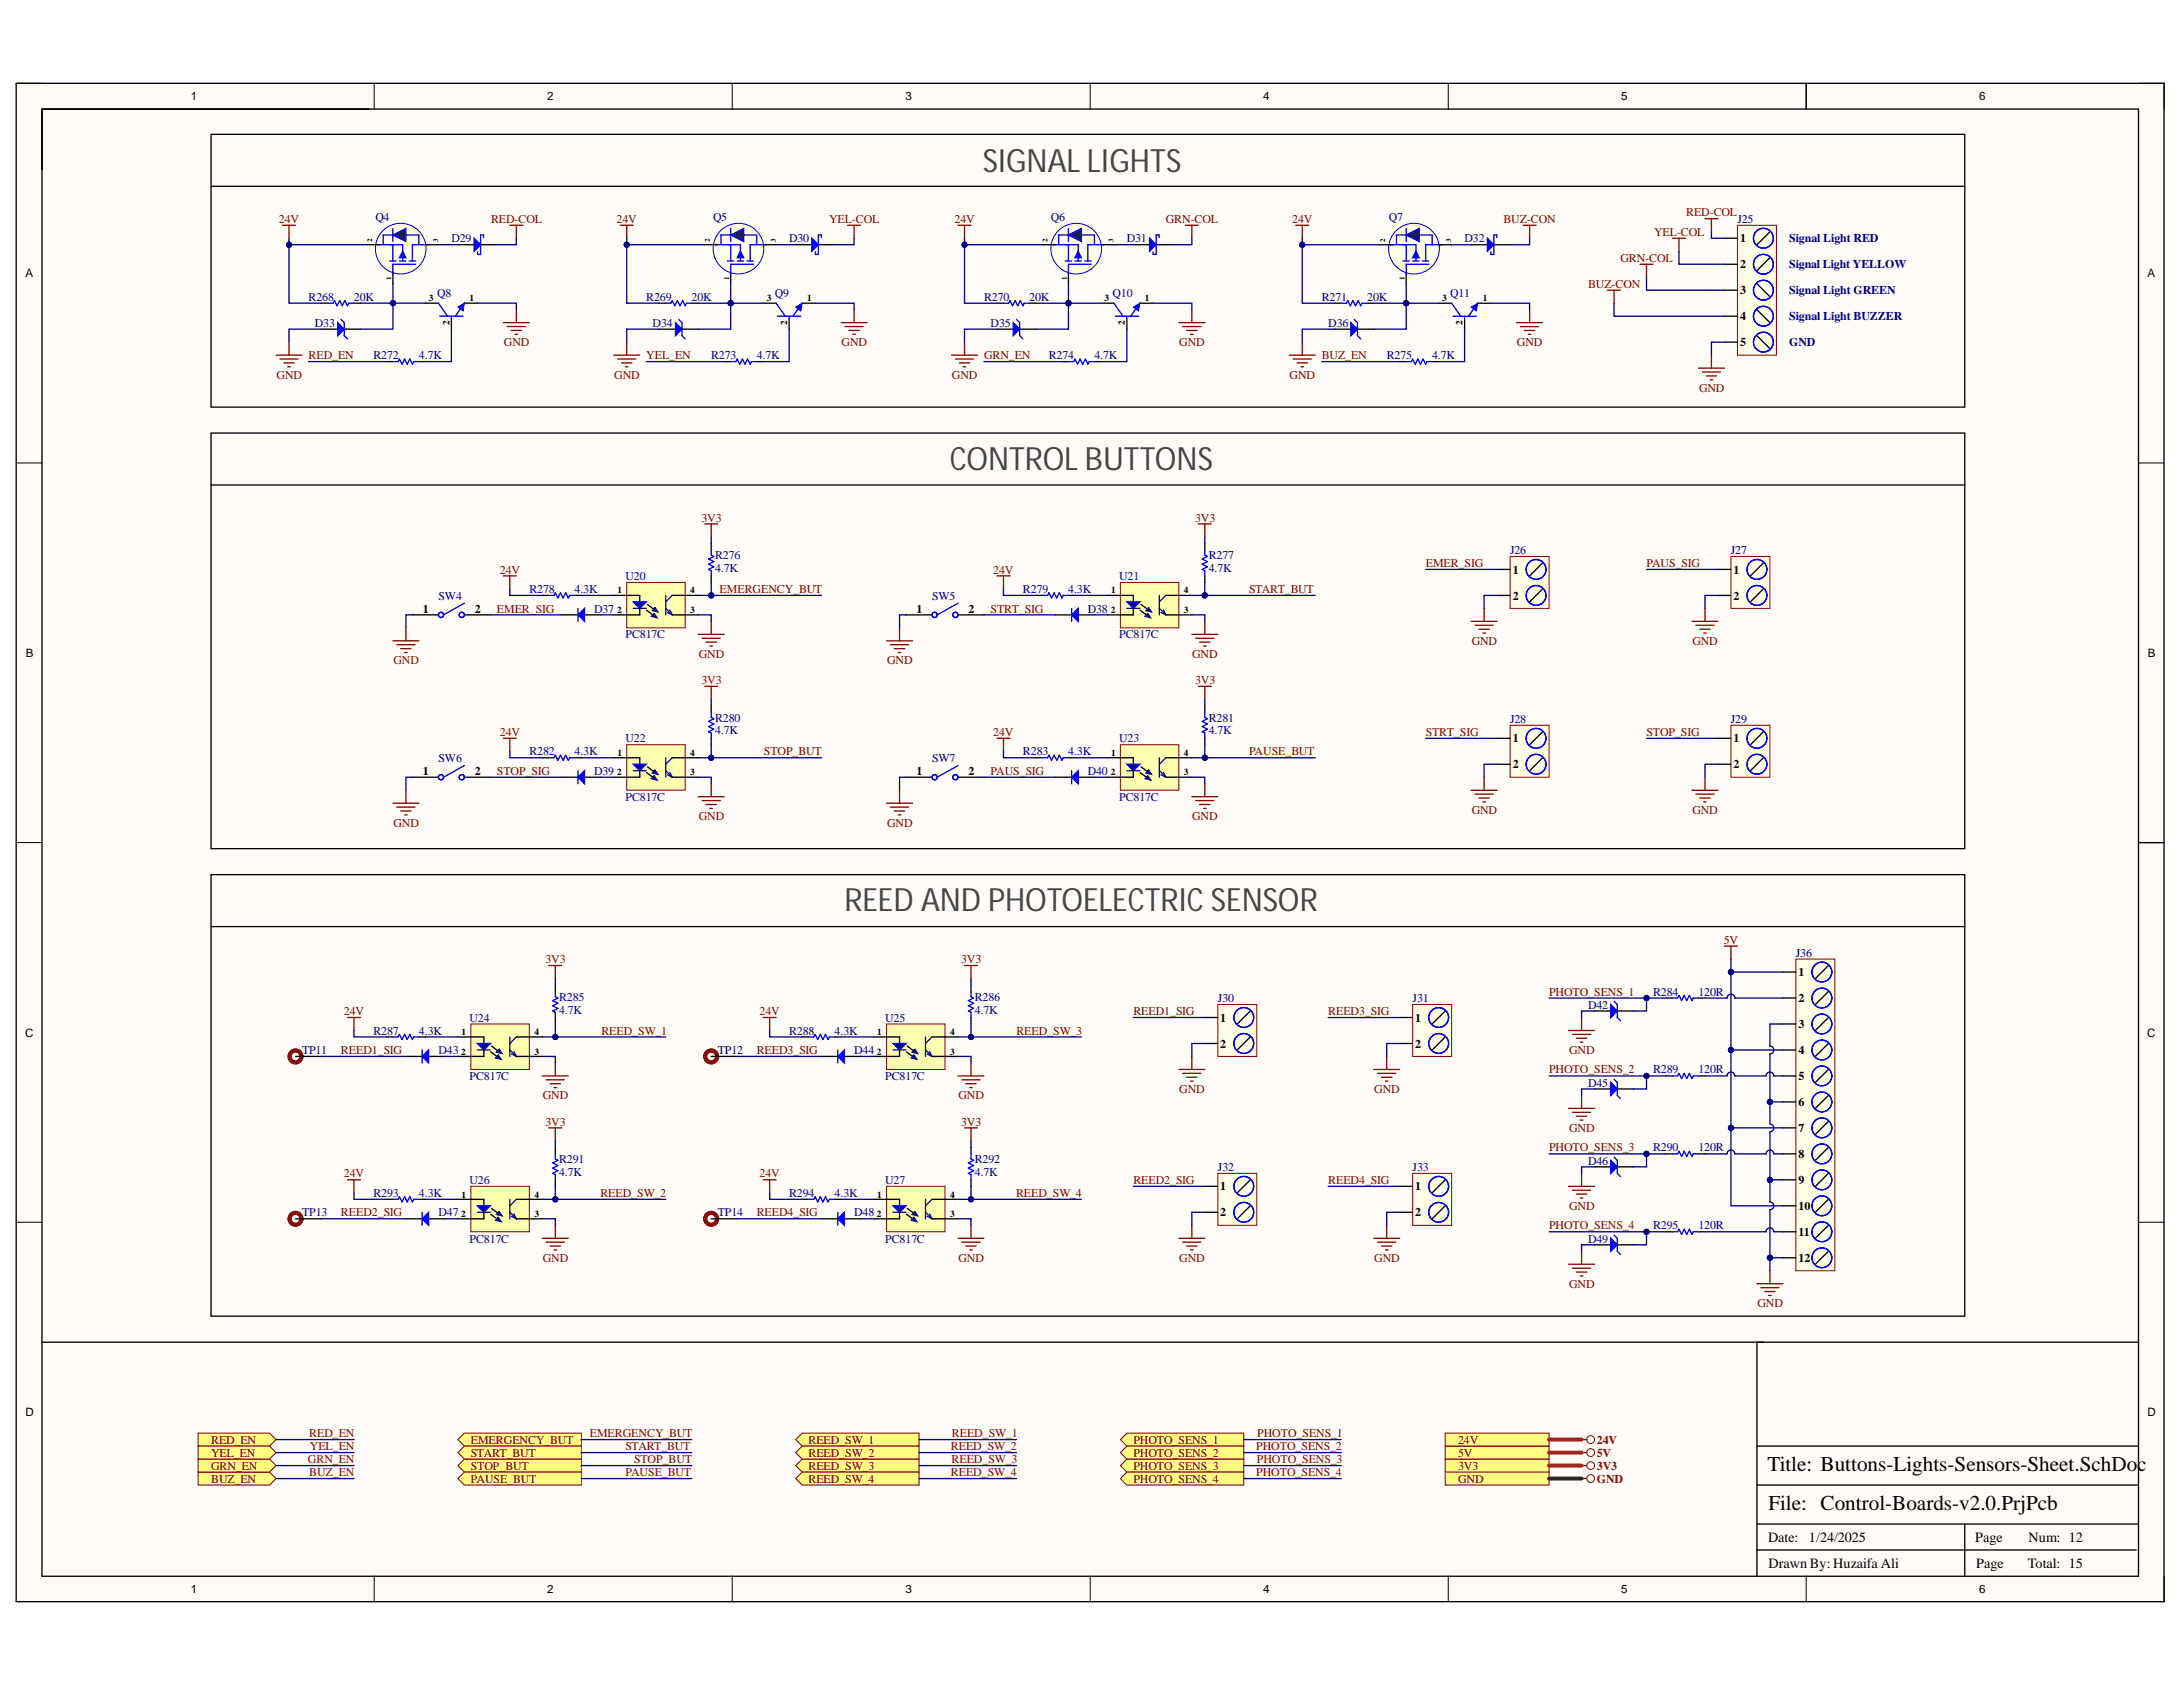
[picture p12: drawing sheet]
<svg xmlns="http://www.w3.org/2000/svg" width="279mm" height="216mm" viewBox="0 0 279 216" stroke-linecap="round" stroke-linejoin="round" font-family="sans-serif">
<defs><g id="words">
<g font-size="4.1" fill="#434343">
<text x="125.8" y="21.9">SIGNALLIGHTS</text>
<text x="121.6" y="60.2">CONTROLBUTTONS</text>
<text x="108.1" y="116.7">REED AND PHOTOELECTRICSENSOR</text>
</g>
<g font-size="2.7">
<text x="226.2" y="188.3">Title: Buttons-Lights-Sensors-Sheet.SchDoc</text>
<text x="226.3" y="193.3">File: Control-Boards-v2.0.PrjPcb</text>
</g>
<g font-size="1.8">
<text x="226.3" y="197.3">Date:</text>
<text x="231.5" y="197.3">1/24/2025</text>
<text x="252.8" y="197.3">Page</text>
<text x="259.6" y="197.3">Num: 12</text>
<text x="226.3" y="200.7">Drawn By: Huzaifa Ali</text>
<text x="252.9" y="200.7">Page</text>
<text x="259.5" y="200.7">Total: 15</text>
</g>
<g font-size="1.5">
<text x="24.4" y="12.9">1</text>
<text x="70" y="12.9">2</text>
<text x="115.9" y="12.9">3</text>
<text x="161.7" y="12.9">4</text>
<text x="207.5" y="12.9">5</text>
<text x="253.3" y="12.9">6</text>
<text x="3.3" y="35.5">A</text>
<text x="222.7" y="31">1</text>
<text x="222.7" y="34.3">2</text>
<text x="274.8" y="35.5">A</text>
<text x="222.7" y="37.7">3</text>
<text x="222.7" y="41">4</text>
<text x="222.7" y="44.3">5</text>
<text x="193.6" y="73.4">1</text>
<text x="193.6" y="76.7">2</text>
<text x="221.9" y="73.4">1</text>
<text x="221.9" y="76.7">2</text>
<text x="54.1" y="78.4">1</text>
<text x="60.8" y="78.4">2</text>
<text x="117.3" y="78.4">1</text>
<text x="124" y="78.4">2</text>
<text x="3.3" y="84.1">B</text>
<text x="274.9" y="84.1">B</text>
<text x="193.6" y="95">1</text>
<text x="221.9" y="95">1</text>
<text x="54.1" y="99.1">1</text>
<text x="60.8" y="99.1">2</text>
<text x="117.3" y="99.1">1</text>
<text x="124" y="99.1">2</text>
<text x="193.6" y="98.3">2</text>
<text x="221.9" y="98.3">2</text>
<text x="230.2" y="124.9">1</text>
<text x="156.2" y="130.7">1</text>
<text x="181.1" y="130.7">1</text>
<text x="230.2" y="128.2">2</text>
<text x="230.2" y="131.6">3</text>
<text x="3.2" y="132.7">C</text>
<text x="156.2" y="134.1">2</text>
<text x="181.1" y="134.1">2</text>
<text x="230.2" y="134.9">4</text>
<text x="274.8" y="132.7">C</text>
<text x="230.2" y="138.2">5</text>
<text x="230.2" y="141.6">6</text>
<text x="230.2" y="144.9">7</text>
<text x="230.2" y="148.2">8</text>
<text x="156.2" y="152.3">1</text>
<text x="156.2" y="155.7">2</text>
<text x="181.1" y="152.3">1</text>
<text x="181.1" y="155.7">2</text>
<text x="230.2" y="151.5">9</text>
<text x="230.2" y="154.8">10</text>
<text x="230.2" y="158.2">11</text>
<text x="230.2" y="161.5">12</text>
<text x="3.3" y="181.3">D</text>
<text x="274.8" y="181.3">D</text>
<text x="24.4" y="203.9">1</text>
<text x="70" y="203.9">2</text>
<text x="115.9" y="203.9">3</text>
<text x="161.7" y="203.9">4</text>
<text x="207.5" y="203.9">5</text>
<text x="253.3" y="203.9">6</text>
</g>
<g font-size="1.5" fill="#800000">
<text x="35.7" y="28.5">24V</text>
<text x="62.8" y="28.5">RED-COL</text>
<text x="78.9" y="28.5">24V</text>
<text x="106.1" y="28.5">YEL-COL</text>
<text x="122.2" y="28.5">24V</text>
<text x="149.2" y="28.5">GRN-COL</text>
<text x="165.4" y="28.5">24V</text>
<text x="192.4" y="28.5">BUZ-CON</text>
<text x="215.8" y="27.7">RED-COL</text>
<text x="207.4" y="33.5">GRN-COL</text>
<text x="211.7" y="30.2">YEL-COL</text>
<text x="203.2" y="36.8">BUZ-CON</text>
<text x="39.5" y="46">RED_EN</text>
<text x="64.5" y="44.3">GND</text>
<text x="82.7" y="46">YEL_EN</text>
<text x="107.7" y="44.3">GND</text>
<text x="125.9" y="46">GRN_EN</text>
<text x="150.9" y="44.3">GND</text>
<text x="169.2" y="46">BUZ_EN</text>
<text x="194.2" y="44.3">GND</text>
<text x="35.4" y="48.5">GND</text>
<text x="78.6" y="48.5">GND</text>
<text x="121.8" y="48.5">GND</text>
<text x="165.1" y="48.5">GND</text>
<text x="217.5" y="50.1">GND</text>
<text x="89.8" y="66.8">3V3</text>
<text x="153" y="66.8">3V3</text>
<text x="64" y="73.4">24V</text>
<text x="92.1" y="75.9">EMERGENCY_BUT</text>
<text x="127.1" y="73.4">24V</text>
<text x="159.9" y="75.9">START_BUT</text>
<text x="182.5" y="72.6">EMER_SIG</text>
<text x="210.7" y="72.6">PAUS_SIG</text>
<text x="63.6" y="78.4">EMER_SIG</text>
<text x="126.8" y="78.4">STRT_SIG</text>
<text x="188.4" y="82.5">GND</text>
<text x="216.6" y="82.5">GND</text>
<text x="50.4" y="85">GND</text>
<text x="89.4" y="84.2">GND</text>
<text x="89.8" y="87.5">3V3</text>
<text x="113.6" y="85">GND</text>
<text x="152.6" y="84.2">GND</text>
<text x="153" y="87.5">3V3</text>
<text x="64" y="94.2">24V</text>
<text x="127.1" y="94.2">24V</text>
<text x="182.5" y="94.2">STRT_SIG</text>
<text x="210.7" y="94.2">STOP_SIG</text>
<text x="63.6" y="99.1">STOP_SIG</text>
<text x="97.8" y="96.7">STOP_BUT</text>
<text x="126.8" y="99.1">PAUS_SIG</text>
<text x="159.9" y="96.7">PAUSE_BUT</text>
<text x="50.4" y="105.8">GND</text>
<text x="89.4" y="105">GND</text>
<text x="113.6" y="105.8">GND</text>
<text x="152.6" y="105">GND</text>
<text x="188.4" y="104.1">GND</text>
<text x="216.6" y="104.1">GND</text>
<text x="69.8" y="123.2">3V3</text>
<text x="123" y="123.2">3V3</text>
<text x="220.6" y="120.8">5V</text>
<text x="44" y="129.9">24V</text>
<text x="97.2" y="129.9">24V</text>
<text x="145.1" y="129.9">REED1_SIG</text>
<text x="170" y="129.9">REED3_SIG</text>
<text x="198.3" y="127.4">PHOTO_SENS_1</text>
<text x="43.6" y="134.9">REED1_SIG</text>
<text x="77" y="132.4">REED_SW_1</text>
<text x="96.8" y="134.9">REED3_SIG</text>
<text x="130.1" y="132.4">REED_SW_3</text>
<text x="198.3" y="137.4">PHOTO_SENS_2</text>
<text x="200.8" y="134.9">GND</text>
<text x="69.5" y="140.7">GND</text>
<text x="122.7" y="140.7">GND</text>
<text x="150.9" y="139.9">GND</text>
<text x="175.9" y="139.9">GND</text>
<text x="69.8" y="144">3V3</text>
<text x="123" y="144">3V3</text>
<text x="198.3" y="147.3">PHOTO_SENS_3</text>
<text x="200.8" y="144.9">GND</text>
<text x="43.6" y="155.7">REED2_SIG</text>
<text x="44" y="150.7">24V</text>
<text x="76.8" y="153.2">REED_SW_2</text>
<text x="96.8" y="155.7">REED4_SIG</text>
<text x="97.2" y="150.7">24V</text>
<text x="130" y="153.2">REED_SW_4</text>
<text x="145.1" y="151.5">REED2_SIG</text>
<text x="170" y="151.5">REED4_SIG</text>
<text x="200.8" y="154.8">GND</text>
<text x="69.5" y="161.5">GND</text>
<text x="122.7" y="161.5">GND</text>
<text x="150.9" y="161.5">GND</text>
<text x="175.9" y="161.5">GND</text>
<text x="198.3" y="157.3">PHOTO_SENS_4</text>
<text x="200.8" y="164.8">GND</text>
<text x="224.9" y="167.3">GND</text>
<text x="27" y="184.8">RED_EN</text>
<text x="39.6" y="183.9">RED_EN</text>
<text x="39.7" y="185.6">YEL_EN</text>
<text x="60.3" y="184.8">EMERGENCY_BUT</text>
<text x="75.5" y="183.9">EMERGENCY_BUT</text>
<text x="80.1" y="185.6">START_BUT</text>
<text x="103.5" y="184.8">REED_SW_1</text>
<text x="121.7" y="185.6">REED_SW_2</text>
<text x="121.8" y="183.9">REED_SW_1</text>
<text x="145.1" y="184.8">PHOTO_SENS_1</text>
<text x="160.8" y="185.6">PHOTO_SENS_2</text>
<text x="160.9" y="183.9">PHOTO_SENS_1</text>
<text x="186.6" y="184.8">24V</text>
<text x="204.4" y="184.8">24V</text>
<text x="27" y="189.8">BUZ_EN</text>
<text x="27" y="188.1">GRN_EN</text>
<text x="27" y="186.4">YEL_EN</text>
<text x="39.4" y="187.3">GRN_EN</text>
<text x="39.6" y="188.9">BUZ_EN</text>
<text x="60.3" y="188.1">STOP_BUT</text>
<text x="60.3" y="189.8">PAUSE_BUT</text>
<text x="60.3" y="186.4">START_BUT</text>
<text x="80.1" y="188.9">PAUSE_BUT</text>
<text x="81.2" y="187.3">STOP_BUT</text>
<text x="103.5" y="188.1">REED_SW_3</text>
<text x="103.5" y="189.8">REED_SW_4</text>
<text x="103.5" y="186.4">REED_SW_2</text>
<text x="121.7" y="188.9">REED_SW_4</text>
<text x="121.8" y="187.3">REED_SW_3</text>
<text x="145.1" y="188.1">PHOTO_SENS_3</text>
<text x="145.1" y="189.8">PHOTO_SENS_4</text>
<text x="145.1" y="186.4">PHOTO_SENS_2</text>
<text x="160.8" y="188.9">PHOTO_SENS_4</text>
<text x="160.9" y="187.3">PHOTO_SENS_3</text>
<text x="186.6" y="189.8">GND</text>
<text x="186.6" y="188.1">3V3</text>
<text x="186.6" y="186.4">5V</text>
<text x="204.4" y="189.8">GND</text>
<text x="204.4" y="188.1">3V3</text>
<text x="204.4" y="186.4">5V</text>
</g>
<g font-size="1.5" fill="#000080">
<text x="48" y="28.3">Q4</text>
<text x="91.3" y="28.3">Q5</text>
<text x="134.5" y="28.3">Q6</text>
<text x="177.7" y="28.3">Q7</text>
<text x="222.4" y="28.5">J25</text>
<text x="57.8" y="31">D29</text>
<text x="101" y="31">D30</text>
<text x="144.2" y="31">D31</text>
<text x="187.4" y="31">D32</text>
<text x="229" y="31">Signal Light RED</text>
<text x="229" y="34.3">Signal Light YELLOW</text>
<text x="39.5" y="38.5">R268</text>
<text x="40.3" y="41.8">D33</text>
<text x="45.3" y="38.5">20K</text>
<text x="56" y="38">Q8</text>
<text x="82.7" y="38.5">R269</text>
<text x="83.5" y="41.8">D34</text>
<text x="88.5" y="38.5">20K</text>
<text x="99.2" y="38">Q9</text>
<text x="125.9" y="38.5">R270</text>
<text x="126.8" y="41.8">D35</text>
<text x="131.7" y="38.5">20K</text>
<text x="142.4" y="38">Q10</text>
<text x="169.2" y="38.5">R271</text>
<text x="170" y="41.8">D36</text>
<text x="175" y="38.5">20K</text>
<text x="185.6" y="38">Q11</text>
<text x="229" y="37.7">Signal Light GREEN</text>
<text x="229" y="41">Signal Light BUZZER</text>
<text x="47.8" y="46">R272</text>
<text x="53.6" y="46">4.7K</text>
<text x="91" y="46">R273</text>
<text x="96.8" y="46">4.7K</text>
<text x="134.2" y="46">R274</text>
<text x="140.1" y="46">4.7K</text>
<text x="177.5" y="46">R275</text>
<text x="183.3" y="46">4.7K</text>
<text x="229" y="44.3">GND</text>
<text x="91.5" y="71.6">R276</text>
<text x="154.7" y="71.6">R277</text>
<text x="193.3" y="70.9">J26</text>
<text x="221.5" y="70.9">J27</text>
<text x="56.1" y="76.7">SW4</text>
<text x="67.7" y="75.9">R278</text>
<text x="73.5" y="75.9">4.3K</text>
<text x="80.1" y="74.2">U20</text>
<text x="91.5" y="73.2">4.7K</text>
<text x="119.3" y="76.7">SW5</text>
<text x="130.9" y="75.9">R279</text>
<text x="136.7" y="75.9">4.3K</text>
<text x="143.2" y="74.2">U21</text>
<text x="154.7" y="73.2">4.7K</text>
<text x="76" y="78.4">D37</text>
<text x="80.1" y="81.7">PC817C</text>
<text x="139.2" y="78.4">D38</text>
<text x="143.2" y="81.7">PC817C</text>
<text x="80.1" y="95">U22</text>
<text x="91.5" y="92.3">R280</text>
<text x="91.5" y="94">4.7K</text>
<text x="143.2" y="95">U23</text>
<text x="154.7" y="92.3">R281</text>
<text x="154.7" y="94">4.7K</text>
<text x="193.3" y="92.5">J28</text>
<text x="221.5" y="92.5">J29</text>
<text x="56.1" y="97.5">SW6</text>
<text x="67.7" y="96.7">R282</text>
<text x="73.5" y="96.7">4.3K</text>
<text x="76" y="99.1">D39</text>
<text x="119.3" y="97.5">SW7</text>
<text x="130.9" y="96.7">R283</text>
<text x="136.7" y="96.7">4.3K</text>
<text x="139.2" y="99.1">D40</text>
<text x="80.1" y="102.5">PC817C</text>
<text x="143.2" y="102.5">PC817C</text>
<text x="229.8" y="122.4">J36</text>
<text x="60.1" y="130.7">U24</text>
<text x="71.6" y="128.1">R285</text>
<text x="71.6" y="129.8">4.7K</text>
<text x="113.3" y="130.7">U25</text>
<text x="124.8" y="128.1">R286</text>
<text x="124.8" y="129.8">4.7K</text>
<text x="155.9" y="128.2">J30</text>
<text x="180.8" y="128.2">J31</text>
<text x="203.2" y="129.1">D42</text>
<text x="211.6" y="127.4">R284</text>
<text x="217.4" y="127.4">120R</text>
<text x="38.7" y="134.9">TP11</text>
<text x="47.8" y="132.4">R287</text>
<text x="53.6" y="132.4">4.3K</text>
<text x="56.1" y="134.9">D43</text>
<text x="91.9" y="134.9">TP12</text>
<text x="101" y="132.4">R288</text>
<text x="106.8" y="132.4">4.3K</text>
<text x="109.3" y="134.9">D44</text>
<text x="211.6" y="137.4">R289</text>
<text x="217.4" y="137.4">120R</text>
<text x="60.1" y="138.2">PC817C</text>
<text x="113.3" y="138.2">PC817C</text>
<text x="203.2" y="139.1">D45</text>
<text x="71.6" y="148.9">R291</text>
<text x="124.8" y="148.9">R292</text>
<text x="155.9" y="149.8">J32</text>
<text x="180.8" y="149.8">J33</text>
<text x="203.2" y="149">D46</text>
<text x="211.6" y="147.3">R290</text>
<text x="217.4" y="147.3">120R</text>
<text x="38.7" y="155.7">TP13</text>
<text x="47.8" y="153.2">R293</text>
<text x="53.6" y="153.2">4.3K</text>
<text x="56.1" y="155.7">D47</text>
<text x="60.1" y="151.5">U26</text>
<text x="71.6" y="150.5">4.7K</text>
<text x="91.9" y="155.7">TP14</text>
<text x="101" y="153.2">R294</text>
<text x="106.8" y="153.2">4.3K</text>
<text x="109.3" y="155.7">D48</text>
<text x="113.3" y="151.5">U27</text>
<text x="124.8" y="150.5">4.7K</text>
<text x="60.1" y="159">PC817C</text>
<text x="113.3" y="159">PC817C</text>
<text x="203.2" y="159">D49</text>
<text x="211.6" y="157.3">R295</text>
<text x="217.4" y="157.3">120R</text>
</g>
<g font-size="1.2">
<text x="54.9" y="38.6">3</text>
<text x="57.5" y="41.7" transform="rotate(-90 57.5 41.7)">2</text>
<text x="60.1" y="38.6">1</text>
<text x="98.2" y="38.6">3</text>
<text x="100.7" y="41.7" transform="rotate(-90 100.7 41.7)">2</text>
<text x="103.3" y="38.6">1</text>
<text x="141.4" y="38.6">3</text>
<text x="144" y="41.7" transform="rotate(-90 144 41.7)">2</text>
<text x="146.5" y="38.6">1</text>
<text x="184.6" y="38.6">3</text>
<text x="187.2" y="41.7" transform="rotate(-90 187.2 41.7)">2</text>
<text x="189.8" y="38.6">1</text>
<text x="79" y="75.9">1</text>
<text x="88.3" y="75.9">4</text>
<text x="142.2" y="75.9">1</text>
<text x="151.5" y="75.9">4</text>
<text x="79" y="78.4">2</text>
<text x="88.3" y="78.4">3</text>
<text x="142.2" y="78.4">2</text>
<text x="151.5" y="78.4">3</text>
<text x="79" y="99.2">2</text>
<text x="79" y="96.7">1</text>
<text x="88.3" y="99.2">3</text>
<text x="88.3" y="96.7">4</text>
<text x="142.2" y="99.2">2</text>
<text x="142.2" y="96.7">1</text>
<text x="151.5" y="99.2">3</text>
<text x="151.5" y="96.7">4</text>
<text x="59" y="135">2</text>
<text x="59.1" y="132.5">1</text>
<text x="68.4" y="135">3</text>
<text x="68.4" y="132.5">4</text>
<text x="112.2" y="135">2</text>
<text x="112.3" y="132.5">1</text>
<text x="121.6" y="135">3</text>
<text x="121.6" y="132.5">4</text>
<text x="59" y="155.7">2</text>
<text x="59.1" y="153.3">1</text>
<text x="68.4" y="155.7">3</text>
<text x="68.4" y="153.3">4</text>
<text x="112.2" y="155.7">2</text>
<text x="112.3" y="153.3">1</text>
<text x="121.6" y="155.7">3</text>
<text x="121.6" y="153.3">4</text>
</g>
<g font-size=".9">
<text x="47.6" y="31" transform="rotate(-90 47.6 31)">2</text>
<text x="50.1" y="35.9" transform="rotate(-90 50.1 35.9)">1</text>
<text x="56.1" y="31" transform="rotate(-90 56.1 31)">3</text>
<text x="90.8" y="31" transform="rotate(-90 90.8 31)">2</text>
<text x="93.3" y="35.9" transform="rotate(-90 93.3 35.9)">1</text>
<text x="99.3" y="31" transform="rotate(-90 99.3 31)">3</text>
<text x="134.1" y="31" transform="rotate(-90 134.1 31)">2</text>
<text x="136.6" y="35.9" transform="rotate(-90 136.6 35.9)">1</text>
<text x="142.5" y="31" transform="rotate(-90 142.5 31)">3</text>
<text x="177.3" y="31" transform="rotate(-90 177.3 31)">2</text>
<text x="179.8" y="35.9" transform="rotate(-90 179.8 35.9)">1</text>
<text x="185.7" y="31" transform="rotate(-90 185.7 31)">3</text>
</g>
</g></defs>
<g fill="#fffcf8">
<path d="M2.1 10.7h274.9v194.3h-274.9z" fill-rule="evenodd"/>
<path d="M5.4 14h268.3v187.7h-268.3z" fill-rule="evenodd"/>
</g>
<g fill="none" stroke="#000" stroke-width=".13">
<path d="M2.1 10.7h3.3M47.9 10.7v3.3M93.7 10.7v3.3M139.5 10.7v3.3M185.4 10.7v3.3M231.2 10.7v3.3M273.7 10.7h3.3v3.3M2.1 59.2h3.3M273.7 59.2h3.3M2.1 107.8h3.3M273.7 107.8h3.3M2.1 156.4h3.3"/>
<path d="M273.7 156.4h3.3M47.9 201.7v3.3M93.7 201.7v3.3M139.5 201.7v3.3M185.4 201.7v3.3M231.2 201.7v3.3M277 201.7v3.3"/>
</g>
<path d="M2.1 10.7h274.9v194.3h-274.9zM5.4 14h268.3v187.7h-268.3zM5.4 14h41.8M231.2 10.7v3.3M50.3 34.6v1.7M273.7 107.8h3.3M273.7 171.8h-48.8v29.9M224.9 198.4h48.5M224.9 195h48.7M224.9 190.1h48.7M224.9 185.1h48.7M251.5 195v6.7" fill="none" stroke="#000" stroke-width=".17"/>
<circle cx="51.3" cy="31.8" r="3.2" fill="#ffffe8"/>
<circle cx="51.3" cy="31.8" r="3.2" fill="none" stroke="#00f" stroke-width=".13"/>
<path d="M48.2 31.3h3.3v2.1M49.9 33.4h.8M50.3 31.3v2.1M51.1 33.4h.9M52.4 33.4h.8M53.2 33.8h-2.9v1.3M54.9 31.3h-2.1v2.1" fill="none" stroke="#00f" stroke-width=".17"/>
<path d="M51.5 32.2l.5 .8h-.9z" fill="#00f"/>
<path d="M49 31.3v-1.2h4.6v1.2M50.3 29.2v1.7M51.5 32.2l.5 .8h-.9z" fill="none" stroke="#00f" stroke-width=".17"/>
<path d="M47 31.3h1.6M54.4 31.3h1.7" fill="none" stroke="#000" stroke-width=".17"/>
<path d="M50.3 30.1l1.7-.9v1.7z" fill="#073763"/>
<path d="M42 38.8h.6l.2-.3 .3 .6 .4-.6 .3 .6 .3-.6 .4 .6 .1-.3h.7M50.3 30.1l1.7-.9v1.7z" fill="none" stroke="#00f" stroke-width=".17"/>
<path d="M36.2 28.8h1.6M37 28.8v1.7" fill="none" stroke="#800000" stroke-width=".17"/>
<path d="M41.1 38.8h.9M45.3 38.8h.8M41.1 42.1h2.1M44.1 42.1h2" fill="none" stroke="#000" stroke-width=".17"/>
<path d="M43.2 41.3l.9 .8-.9 .9z" fill="#00f"/>
<path d="M56.1 38.8l1.2 1.7M59.4 38.8l-1.1 1.7M43.2 41.3l.9 .8-.9 .9zM43.6 40.9l.5 .4v1.7l.4 .4M56.3 40.5h3" fill="none" stroke="#00f" stroke-width=".17"/>
<path d="M54.4 38.8h1.7M59.4 38.8h1.7M57.8 40.5v1.6" fill="none" stroke="#000" stroke-width=".17"/>
<path d="M58.6 39.3l.8-.5-.1 1z" fill="#00f"/>
<path d="M58.6 39.3l.8-.5-.1 1z" fill="none" stroke="#00f" stroke-width=".13"/>
<path d="M65.3 28.8h1.6M66.1 28.8v1.7M66.1 39.6v1.7M35.3 45.4h3.4M35.8 45.9h2.4M36.3 46.4h1.4M36.8 46.9h.4M37 43.8v1.6M64.4 41.3h3.3M64.9 41.8h2.3M65.4 42.3h1.3M65.9 42.8h.4" fill="none" stroke="#800000" stroke-width=".17"/>
<path d="M93.5 34.6v1.7M49.5 46.3h.8M53.6 46.3h.8" fill="none" stroke="#000" stroke-width=".17"/>
<path d="M50.3 46.3h.7l.1-.4 .4 .7 .3-.7 .3 .7 .4-.7 .3 .7 .2-.3h.6" fill="none" stroke="#00f" stroke-width=".17"/>
<circle cx="94.5" cy="31.8" r="3.2" fill="#ffffe8"/>
<circle cx="94.5" cy="31.8" r="3.2" fill="none" stroke="#00f" stroke-width=".13"/>
<path d="M91.4 31.3h3.4v2.1M93.1 33.4h.8M93.5 31.3v2.1M94.4 33.4h.8M95.6 33.4h.8M96.4 33.8h-2.9v1.3M98.1 31.3h-2.1v2.1" fill="none" stroke="#00f" stroke-width=".17"/>
<path d="M94.8 32.2l.4 .8h-.8z" fill="#00f"/>
<path d="M92.3 31.3v-1.2h4.5v1.2M93.5 29.2v1.7M94.8 32.2l.4 .8h-.8z" fill="none" stroke="#00f" stroke-width=".17"/>
<path d="M90.2 31.3h1.7M97.7 31.3h1.6" fill="none" stroke="#000" stroke-width=".17"/>
<path d="M93.5 30.1l1.7-.9v1.7z" fill="#073763"/>
<path d="M85.2 38.8h.7l.1-.3 .4 .6 .3-.6 .3 .6 .4-.6 .3 .6 .2-.3h.6M93.5 30.1l1.7-.9v1.7z" fill="none" stroke="#00f" stroke-width=".17"/>
<path d="M79.4 28.8h1.6M80.2 28.8v1.7" fill="none" stroke="#800000" stroke-width=".17"/>
<path d="M84.4 38.8h.8M88.5 38.8h.9M84.4 42.1h2.1M87.3 42.1h2.1" fill="none" stroke="#000" stroke-width=".17"/>
<path d="M86.5 41.3l.8 .8-.8 .9z" fill="#00f"/>
<path d="M99.3 38.8l1.2 1.7M102.7 38.8l-1.2 1.7M86.5 41.3l.8 .8-.8 .9zM86.9 40.9l.4 .4v1.7l.4 .4M99.5 40.5h3" fill="none" stroke="#00f" stroke-width=".17"/>
<path d="M97.7 38.8h1.6M102.7 38.8h1.6M101 40.5v1.6" fill="none" stroke="#000" stroke-width=".17"/>
<path d="M101.8 39.3l.9-.5-.2 1z" fill="#00f"/>
<path d="M101.8 39.3l.9-.5-.2 1z" fill="none" stroke="#00f" stroke-width=".13"/>
<path d="M108.5 28.8h1.6M109.3 28.8v1.7M109.3 39.6v1.7M78.6 45.4h3.3M79.1 45.9h2.3M79.6 46.4h1.3M80.1 46.9h.3M80.2 43.8v1.6M107.7 41.3h3.3M108.1 41.8h2.4M108.6 42.3h1.4M109.1 42.8h.4" fill="none" stroke="#800000" stroke-width=".17"/>
<path d="M136.7 34.6v1.7M92.7 46.3h.8M96.8 46.3h.9" fill="none" stroke="#000" stroke-width=".17"/>
<path d="M93.5 46.3h.7l.2-.4 .3 .7 .3-.7 .3 .7 .4-.7 .3 .7 .2-.3h.6" fill="none" stroke="#00f" stroke-width=".17"/>
<circle cx="137.7" cy="31.8" r="3.2" fill="#ffffe8"/>
<circle cx="137.7" cy="31.8" r="3.2" fill="none" stroke="#00f" stroke-width=".13"/>
<path d="M134.7 31.3h3.3v2.1M136.3 33.4h.9M136.7 31.3v2.1M137.6 33.4h.8M138.8 33.4h.9M139.7 33.8h-3v1.3M141.3 31.3h-2.1v2.1" fill="none" stroke="#00f" stroke-width=".17"/>
<path d="M138 32.2l.4 .8h-.8z" fill="#00f"/>
<path d="M135.5 31.3v-1.2h4.6v1.2M136.7 29.2v1.7M138 32.2l.4 .8h-.8z" fill="none" stroke="#00f" stroke-width=".17"/>
<path d="M133.4 31.3h1.7M140.9 31.3h1.7" fill="none" stroke="#000" stroke-width=".17"/>
<path d="M136.7 30.1l1.7-.9v1.7z" fill="#073763"/>
<path d="M128.4 38.8h.7l.2-.3 .3 .6 .3-.6 .4 .6 .3-.6 .3 .6 .2-.3h.7M136.7 30.1l1.7-.9v1.7z" fill="none" stroke="#00f" stroke-width=".17"/>
<path d="M122.6 28.8h1.7M123.4 28.8v1.7" fill="none" stroke="#800000" stroke-width=".17"/>
<path d="M127.6 38.8h.8M131.8 38.8h.8M127.6 42.1h2.1M130.5 42.1h2.1" fill="none" stroke="#000" stroke-width=".17"/>
<path d="M129.7 41.3l.8 .8-.8 .9z" fill="#00f"/>
<path d="M142.6 38.8l1.1 1.7M145.9 38.8l-1.2 1.7M129.7 41.3l.8 .8-.8 .9zM130.1 40.9l.4 .4v1.7l.4 .4M142.7 40.5h3" fill="none" stroke="#00f" stroke-width=".17"/>
<path d="M140.9 38.8h1.7M145.9 38.8h1.7M144.2 40.5v1.6" fill="none" stroke="#000" stroke-width=".17"/>
<path d="M145.1 39.3l.8-.5-.2 1z" fill="#00f"/>
<path d="M145.1 39.3l.8-.5-.2 1z" fill="none" stroke="#00f" stroke-width=".13"/>
<path d="M151.7 28.8h1.7M152.5 28.8v1.7M152.5 39.6v1.7M121.8 45.5h3.3M122.3 45.9h2.3M122.8 46.4h1.3M123.3 46.9h.3M123.4 43.8v1.7M150.9 41.3h3.3M151.4 41.8h2.3M151.9 42.3h1.3M152.4 42.8h.3" fill="none" stroke="#800000" stroke-width=".17"/>
<path d="M180 34.6v1.7M135.9 46.3h.8M140.1 46.3h.8" fill="none" stroke="#000" stroke-width=".17"/>
<path d="M136.7 46.3h.7l.2-.4 .3 .7 .3-.7 .4 .7 .3-.7 .3 .7 .2-.3h.7" fill="none" stroke="#00f" stroke-width=".17"/>
<circle cx="181" cy="31.8" r="3.2" fill="#ffffe8"/>
<circle cx="181" cy="31.8" r="3.2" fill="none" stroke="#00f" stroke-width=".13"/>
<path d="M177.9 31.3h3.3v2.1M179.6 33.4h.8M180 31.3v2.1M180.8 33.4h.8M182.1 33.4h.8M182.9 33.8h-2.9v1.3M184.5 31.3h-2v2.1" fill="none" stroke="#00f" stroke-width=".17"/>
<path d="M181.2 32.2l.4 .8h-.8z" fill="#00f"/>
<path d="M178.7 31.3v-1.2h4.6v1.2M180 29.2v1.7M181.2 32.2l.4 .8h-.8z" fill="none" stroke="#00f" stroke-width=".17"/>
<path d="M176.6 31.3h1.7M184.1 31.3h1.7" fill="none" stroke="#000" stroke-width=".17"/>
<path d="M180 30.1l1.6-.9v1.7z" fill="#073763"/>
<path d="M171.7 38.8h.6l.2-.3 .3 .6 .4-.6 .3 .6 .3-.6 .4 .6 .1-.3h.7M180 30.1l1.6-.9v1.7z" fill="none" stroke="#00f" stroke-width=".17"/>
<path d="M165.8 28.8h1.7M166.7 28.8v1.7" fill="none" stroke="#800000" stroke-width=".17"/>
<path d="M170.8 38.8h.9M175 38.8h.8M170.8 42.1h2.1M173.7 42.1h2.1" fill="none" stroke="#000" stroke-width=".17"/>
<path d="M172.9 41.3l.8 .8-.8 .9z" fill="#00f"/>
<path d="M185.8 38.8l1.2 1.7M189.1 38.8l-1.1 1.7M172.9 41.3l.8 .8-.8 .9zM173.3 40.9l.4 .4v1.7l.5 .4M186 40.5h3" fill="none" stroke="#00f" stroke-width=".17"/>
<path d="M184.1 38.8h1.7M189.1 38.8h1.7M187.5 40.5v1.6" fill="none" stroke="#000" stroke-width=".17"/>
<path d="M188.3 39.3l.8-.5-.1 1z" fill="#00f"/>
<path d="M188.3 39.3l.8-.5-.1 1z" fill="none" stroke="#00f" stroke-width=".13"/>
<path d="M194.9 28.8h1.7M195.8 28.8v1.7M195.8 39.6v1.7M165 45.5h3.3M165.5 45.9h2.3M166 46.4h1.3M166.5 46.9h.3M166.7 43.8v1.7M194.1 41.3h3.3M194.6 41.8h2.3M195.1 42.3h1.3M195.6 42.8h.3" fill="none" stroke="#800000" stroke-width=".17"/>
<path d="M27 17.2h224.5v34.9h-224.5zM27 23.8h224.5M179.1 46.3h.9M183.3 46.3h.8" fill="none" stroke="#000" stroke-width=".17"/>
<path d="M180 46.3h.6l.2-.3 .3 .6 .4-.6 .3 .6 .3-.6 .4 .6 .1-.3h.7" fill="none" stroke="#00f" stroke-width=".17"/>
<path d="M80.2 74.5h7.5v5.9h-7.5z" fill-rule="evenodd" fill="#ffffb0"/>
<path d="M80.2 74.5h7.5v5.9h-7.5z" fill="none" stroke="#800000" stroke-width=".13"/>
<path d="M78.6 76.2h1.6M78.6 78.7h1.6M82.8 78.1l.7 .6" fill="none" stroke="#000" stroke-width=".17"/>
<path d="M83.5 78.7l.2-.2 .4 .6-.8-.2 .4-.4z" fill-rule="evenodd" fill="#0c0087"/>
<path d="M83.5 78.7l.2-.2 .4 .6-.8-.2 .4-.4z" fill="none" stroke="#0c0087" stroke-width=".13"/>
<path d="M83.5 78.1l.3-.3-.1 .2 .1-.2 .4 .5z" fill-rule="evenodd" fill="#0c0087"/>
<path d="M83.5 78.1l.3-.3-.1 .2 .1-.2 .4 .5z" fill="none" stroke="#0c0087" stroke-width=".13"/>
<path d="M80.2 76.2h1.7v.8M82.9 77.4l.8 .6" fill="none" stroke="#000" stroke-width=".17"/>
<path d="M81 77h1.7l-.8 .9z" fill="#0c0087"/>
<g fill="none" stroke="#00f" stroke-width=".17">
<path d="M59.4 77.2l-2.6 1.5M81 77h1.7l-.8 .9z"/>
<circle cx="56.4" cy="78.7" r=".33"/>
<circle cx="59.1" cy="78.7" r=".33"/>
</g>
<path d="M81 77.9h1.7M85.2 76.2v2.5M85.2 77.9l.8 .8M85.4 78.4l.6 .3M85.7 78.1l.3 .6M86 76.2l-.8 .8" fill="none" stroke="#11037f" stroke-width=".17"/>
<path d="M52.8 78.7h3.3M59.4 78.7h3.4M71.9 78.7h2.1M74.8 78.7h2.1M81.9 77.9v.8h-1.7M86 78.7h3.4M86 76.2h3.4" fill="none" stroke="#000" stroke-width=".17"/>
<path d="M64.4 73.7h1.7M65.3 73.7v1.7" fill="none" stroke="#800000" stroke-width=".17"/>
<path d="M74 78.7l.8-.8v1.6z" fill="#00f"/>
<path d="M70.2 76.2h.7l.2-.3 .3 .6 .3-.6 .4 .6 .3-.6 .3 .6 .2-.3h.7M74 78.7l.8-.8v1.6zM74 77.9v1.6M91 70.4v.6l.4 .2-.7 .3 .7 .4-.7 .3 .7 .3-.7 .4 .3 .1v.7" fill="none" stroke="#00f" stroke-width=".17"/>
<path d="M69.4 76.2h.8M73.6 76.2h.8M91 69.5v.9M91 73.7v.8" fill="none" stroke="#000" stroke-width=".17"/>
<path d="M90.2 67.1h1.7M91 67.1v1.6M91 79.5v1.7M50.3 82h3.3M50.8 82.5h2.3M51.3 83h1.3M51.8 83.5h.3M52 80.4v1.6M89.4 81.2h3.3M89.9 81.7h2.3M90.4 82.2h1.3M90.9 82.7h.3" fill="none" stroke="#800000" stroke-width=".17"/>
<path d="M143.4 74.5h7.5v5.9h-7.5z" fill-rule="evenodd" fill="#ffffb0"/>
<path d="M143.4 74.5h7.5v5.9h-7.5z" fill="none" stroke="#800000" stroke-width=".13"/>
<path d="M141.7 76.2h1.7M141.7 78.7h1.7M145.9 78.1l.8 .6" fill="none" stroke="#000" stroke-width=".17"/>
<path d="M146.5 78.9l.4-.4-.2 .2 .2-.2 .4 .6z" fill-rule="evenodd" fill="#0c0087"/>
<path d="M146.5 78.9l.4-.4-.2 .2 .2-.2 .4 .6z" fill="none" stroke="#0c0087" stroke-width=".13"/>
<path d="M146.6 78.1l.4-.3-.2 .2 .2-.2 .4 .5z" fill-rule="evenodd" fill="#0c0087"/>
<path d="M146.6 78.1l.4-.3-.2 .2 .2-.2 .4 .5z" fill="none" stroke="#0c0087" stroke-width=".13"/>
<path d="M143.4 76.2h1.7v.8M146 77.4l.8 .6" fill="none" stroke="#000" stroke-width=".17"/>
<path d="M144.2 77h1.7l-.8 .9z" fill="#0c0087"/>
<g fill="none" stroke="#00f" stroke-width=".17">
<path d="M122.6 77.2l-2.6 1.5M144.2 77h1.7l-.8 .9z"/>
<circle cx="119.6" cy="78.7" r=".33"/>
<circle cx="122.3" cy="78.7" r=".33"/>
</g>
<path d="M144.2 77.9h1.7M148.4 76.2v2.5M148.4 77.9l.8 .8M148.6 78.4l.6 .3M148.9 78.1l.3 .6M149.2 76.2l-.8 .8" fill="none" stroke="#11037f" stroke-width=".17"/>
<path d="M116 78.7h3.3M122.6 78.7h3.3M135.1 78.7h2.1M138 78.7h2.1M145.1 77.9v.8h-1.7M149.2 78.7h3.3M149.2 76.2h3.3" fill="none" stroke="#000" stroke-width=".17"/>
<path d="M127.6 73.7h1.7M128.4 73.7v1.7" fill="none" stroke="#800000" stroke-width=".17"/>
<path d="M137.2 78.7l.8-.8v1.6z" fill="#00f"/>
<path d="M133.4 76.2h.7l.2-.3 .3 .6 .3-.6 .4 .6 .3-.6 .3 .6 .2-.3h.6M137.2 78.7l.8-.8v1.6zM137.2 77.9v1.6M154.2 70.4v.6l.3 .2-.6 .3 .6 .4-.6 .3 .6 .3-.6 .4 .3 .1v.7" fill="none" stroke="#00f" stroke-width=".17"/>
<path d="M132.6 76.2h.8M136.7 76.2h.9M154.2 69.5v.9M154.2 73.7v.8" fill="none" stroke="#000" stroke-width=".17"/>
<path d="M153.4 67.1h1.6M154.2 67.1v1.6M154.2 79.5v1.7M113.5 82h3.3M114 82.5h2.3M114.5 83h1.3M115 83.5h.3M115.1 80.4v1.6M152.5 81.2h3.4M153 81.7h2.4M153.5 82.2h1.4M154 82.7h.4" fill="none" stroke="#800000" stroke-width=".17"/>
<path d="M80.2 95.3h7.5v5.8h-7.5z" fill-rule="evenodd" fill="#ffffb0"/>
<path d="M80.2 95.3h7.5v5.8h-7.5z" fill="none" stroke="#800000" stroke-width=".13"/>
<path d="M78.6 97h1.6M78.6 99.5h1.6M82.8 98.9l.7 .6" fill="none" stroke="#000" stroke-width=".17"/>
<path d="M83.3 99.7l.4-.4-.2 .2 .2-.2 .4 .6z" fill-rule="evenodd" fill="#0c0087"/>
<path d="M83.3 99.7l.4-.4-.2 .2 .2-.2 .4 .6z" fill="none" stroke="#0c0087" stroke-width=".13"/>
<path d="M83.5 98.9l.4-.4-.2 .2 .2-.2 .3 .6z" fill-rule="evenodd" fill="#0c0087"/>
<path d="M83.5 98.9l.4-.4-.2 .2 .2-.2 .3 .6z" fill="none" stroke="#0c0087" stroke-width=".13"/>
<path d="M80.2 97h1.7v.8M82.9 98.1l.8 .6" fill="none" stroke="#000" stroke-width=".17"/>
<path d="M81.1 97.8h1.6l-.8 .8z" fill="#0c0087"/>
<g fill="none" stroke="#00f" stroke-width=".17">
<path d="M59.4 98l-2.6 1.5M81.1 97.8h1.6l-.8 .8z"/>
<circle cx="56.4" cy="99.5" r=".33"/>
<circle cx="59.1" cy="99.5" r=".33"/>
</g>
<path d="M81.1 98.6h1.6M85.2 97v2.5M85.2 98.6l.8 .9M85.4 99.2l.6 .3M85.7 98.8l.3 .7M86 97l-.8 .8" fill="none" stroke="#11037f" stroke-width=".17"/>
<path d="M52.8 99.5h3.3M59.4 99.5h3.4M71.9 99.5h2.1M74.8 99.5h2.1M81.9 98.6v.9h-1.7M86 99.5h3.4M86 97h3.4" fill="none" stroke="#000" stroke-width=".17"/>
<path d="M64.4 94.5h1.7M65.3 94.5v1.6" fill="none" stroke="#800000" stroke-width=".17"/>
<path d="M74 99.5l.8-.9v1.7z" fill="#00f"/>
<path d="M70.2 97h.7l.2-.4 .3 .7 .3-.7 .4 .7 .3-.7 .3 .7 .2-.3h.7M74 99.5l.8-.9v1.7zM74 98.6v1.7M91 91.2v.6l.4 .2-.7 .3 .7 .4-.7 .3 .7 .3-.7 .4 .3 .1v.7" fill="none" stroke="#00f" stroke-width=".17"/>
<path d="M69.4 97h.8M73.6 97h.8M91 90.3v.9M91 94.5v.8" fill="none" stroke="#000" stroke-width=".17"/>
<path d="M90.2 87.8h1.7M91 87.8v1.7M50.3 102.8h3.3M50.8 103.3h2.3M51.3 103.8h1.3M51.8 104.3h.3M52 101.1v1.7M89.4 102h3.3M89.9 102.5h2.3M90.4 103h1.3M90.9 103.5h.3M91 100.3v1.7" fill="none" stroke="#800000" stroke-width=".17"/>
<path d="M143.4 95.3h7.5v5.8h-7.5z" fill-rule="evenodd" fill="#ffffb0"/>
<path d="M143.4 95.3h7.5v5.8h-7.5z" fill="none" stroke="#800000" stroke-width=".13"/>
<path d="M141.7 97h1.7M141.7 99.5h1.7M145.9 98.9l.8 .6" fill="none" stroke="#000" stroke-width=".17"/>
<path d="M146.5 99.7l.4-.4-.2 .2 .2-.2 .4 .6z" fill-rule="evenodd" fill="#0c0087"/>
<path d="M146.5 99.7l.4-.4-.2 .2 .2-.2 .4 .6z" fill="none" stroke="#0c0087" stroke-width=".13"/>
<path d="M146.8 98.7l.2-.2 .4 .6-.8-.2 .4-.4z" fill-rule="evenodd" fill="#0c0087"/>
<path d="M146.8 98.7l.2-.2 .4 .6-.8-.2 .4-.4z" fill="none" stroke="#0c0087" stroke-width=".13"/>
<path d="M143.4 97h1.7v.8M146 98.1l.8 .6" fill="none" stroke="#000" stroke-width=".17"/>
<path d="M144.2 97.8h1.7l-.8 .8z" fill="#0c0087"/>
<g fill="none" stroke="#00f" stroke-width=".17">
<path d="M122.6 98l-2.6 1.5M144.2 97.8h1.7l-.8 .8z"/>
<circle cx="119.6" cy="99.5" r=".33"/>
<circle cx="122.3" cy="99.5" r=".33"/>
</g>
<path d="M144.2 98.6h1.7M148.4 97v2.5M148.4 98.6l.8 .9M148.6 99.2l.6 .3M148.9 98.8l.3 .7M149.2 97l-.8 .8" fill="none" stroke="#11037f" stroke-width=".17"/>
<path d="M116 99.5h3.3M122.6 99.5h3.3M135.1 99.5h2.1M138 99.5h2.1M145.1 98.6v.9h-1.7M149.2 99.5h3.3M149.2 97h3.3" fill="none" stroke="#000" stroke-width=".17"/>
<path d="M127.6 94.5h1.7M128.4 94.5v1.6" fill="none" stroke="#800000" stroke-width=".17"/>
<path d="M137.2 99.5l.8-.9v1.7z" fill="#00f"/>
<path d="M133.4 97h.7l.2-.4 .3 .7 .3-.7 .4 .7 .3-.7 .3 .7 .2-.3h.6M137.2 99.5l.8-.9v1.7zM137.2 98.6v1.7M154.2 91.2v.6l.3 .2-.6 .3 .6 .4-.6 .3 .6 .3-.6 .4 .3 .1v.7" fill="none" stroke="#00f" stroke-width=".17"/>
<path d="M101.8 31.3h2.1M104.7 31.3h2.1M132.6 97h.8M136.7 97h.9M154.2 90.3v.9M154.2 94.5v.8" fill="none" stroke="#000" stroke-width=".17"/>
<path d="M153.4 87.8h1.6M154.2 87.8v1.7M113.5 102.8h3.3M114 103.3h2.3M114.5 103.8h1.3M115 104.3h.3M115.1 101.1v1.7M152.5 102h3.4M153 102.5h2.4M153.5 103h1.4M154 103.5h.4M154.2 100.3v1.7" fill="none" stroke="#800000" stroke-width=".17"/>
<path d="M103.9 30.5l.8 .8-.8 .9z" fill="#00f"/>
<path d="M103.9 30.5l.8 .8-.8 .9zM104.7 30.1v2.5h-.3v-.4M104.8 30.1h.3v.3" fill="none" stroke="#00f" stroke-width=".17"/>
<path d="M58.6 31.3h2.1M61.5 31.3h2.1" fill="none" stroke="#000" stroke-width=".17"/>
<path d="M60.7 30.5l.8 .8-.8 .9z" fill="#00f"/>
<path d="M60.7 30.5l.8 .8-.8 .9zM61.5 30.1v2.5h-.4v-.4M61.5 30.1h.4v.3" fill="none" stroke="#00f" stroke-width=".17"/>
<path d="M145.1 31.3h2M148 31.3h2" fill="none" stroke="#000" stroke-width=".17"/>
<path d="M147.1 30.5l.9 .8-.9 .9z" fill="#00f"/>
<path d="M147.1 30.5l.9 .8-.9 .9zM148 30.1v2.5h-.4v-.4M148 30.1h.4v.3" fill="none" stroke="#00f" stroke-width=".17"/>
<path d="M188.3 31.3h2.1M191.2 31.3h2.1" fill="none" stroke="#000" stroke-width=".17"/>
<path d="M190.4 30.5l.8 .8-.8 .9z" fill="#00f"/>
<path d="M190.4 30.5l.8 .8-.8 .9zM191.2 30.1v2.5h-.4v-.4M191.2 30.1h.4v.3" fill="none" stroke="#00f" stroke-width=".17"/>
<path d="M222.4 28.8h5v16.7h-5z" fill-rule="evenodd" fill="#ffffe8"/>
<path d="M222.4 28.8h5v16.7h-5z" fill="none" stroke="#800000" stroke-width=".13"/>
<path d="M220.7 30.5h1.7M220.7 33.8h1.7M220.7 37.1h1.7M224.9 39.6l1.6 1.7M224.9 36.3l1.6 1.7M226.5 29.7l-1.6 1.6M226.5 33l-1.6 1.6M220.7 40.5h1.7M220.7 43.8h1.7M224.9 43l1.6 1.6" fill="none" stroke="#000" stroke-width=".17"/>
<g fill="none" stroke="#00f" stroke-width=".17">
<circle cx="225.7" cy="30.5" r="1.27"/>
<circle cx="225.7" cy="37.1" r="1.27"/>
<circle cx="225.7" cy="33.8" r="1.27"/>
<circle cx="225.7" cy="43.8" r="1.27"/>
<circle cx="225.7" cy="40.5" r="1.27"/>
</g>
<g fill="none" stroke="#800000" stroke-width=".17">
<path d="M205.7 37.1h1.7M206.6 37.1v1.7M209.9 33.8h1.7M210.7 33.8v1.7M214.1 30.5h1.6M214.9 30.5v1.7M218.2 28h1.7M219 28v1.7M217.4 47.1h3.3M217.9 47.6h2.3M218.4 48.1h1.3M218.9 48.6h.3"/>
<path d="M219 45.5v1.6"/>
</g>
<path d="M193.3 71.2h5v6.7h-5z" fill-rule="evenodd" fill="#ffffe8"/>
<path d="M193.3 71.2h5v6.7h-5z" fill="none" stroke="#800000" stroke-width=".13"/>
<path d="M191.6 72.9h1.7M191.6 76.2h1.7M197.4 72l-1.6 1.7M197.4 75.4l-1.6 1.6" fill="none" stroke="#000" stroke-width=".17"/>
<g fill="none" stroke="#00f" stroke-width=".17">
<circle cx="196.6" cy="72.9" r="1.27"/>
<circle cx="196.6" cy="76.2" r="1.27"/>
</g>
<path d="M221.5 71.2h5v6.7h-5z" fill-rule="evenodd" fill="#ffffe8"/>
<path d="M221.5 71.2h5v6.7h-5z" fill="none" stroke="#800000" stroke-width=".13"/>
<path d="M219.9 72.9h1.6M219.9 76.2h1.6M225.7 72l-1.7 1.7M225.7 75.4l-1.7 1.6" fill="none" stroke="#000" stroke-width=".17"/>
<g fill="none" stroke="#00f" stroke-width=".17">
<circle cx="224.9" cy="72.9" r="1.27"/>
<circle cx="224.9" cy="76.2" r="1.27"/>
</g>
<path d="M193.3 92.8h5v6.7h-5z" fill-rule="evenodd" fill="#ffffe8"/>
<path d="M193.3 92.8h5v6.7h-5z" fill="none" stroke="#800000" stroke-width=".13"/>
<path d="M191.6 94.5h1.7M191.6 97.8h1.7M197.4 93.7l-1.6 1.6M197.4 97l-1.6 1.6" fill="none" stroke="#000" stroke-width=".17"/>
<g fill="none" stroke="#00f" stroke-width=".17">
<circle cx="196.6" cy="94.5" r="1.27"/>
<circle cx="196.6" cy="97.8" r="1.27"/>
</g>
<path d="M221.5 92.8h5v6.7h-5z" fill-rule="evenodd" fill="#ffffe8"/>
<path d="M221.5 92.8h5v6.7h-5z" fill="none" stroke="#800000" stroke-width=".13"/>
<g fill="none" stroke="#000" stroke-width=".17">
<path d="M27 55.4h224.5v53.2h-224.5zM27 62.1h224.5M219.9 94.5h1.6M219.9 97.8h1.6M225.7 93.7l-1.7 1.6M225.7 97l-1.7 1.6M27 111.9h224.5v56.5h-224.5zM27 118.6h224.5M204.1 129.4h2.1M207 129.4h2.1M213.2 127.7h.9M213.2 137.7h.9"/>
<path d="M217.4 127.7h.8M217.4 137.7h.8M213.2 147.7h.9M213.2 157.6h.9M217.4 147.7h.8M217.4 157.6h.8"/>
</g>
<g fill="none" stroke="#00f" stroke-width=".17">
<path d="M214.1 127.7h.6l.2-.3 .3 .7 .4-.7 .3 .7 .3-.7 .3 .7 .2-.4h.7M214.1 137.7h.6l.2-.3 .3 .6 .4-.6 .3 .6 .3-.6 .3 .6 .2-.3h.7M214.1 147.7h.6l.2-.4 .3 .7 .4-.7 .3 .7 .3-.7 .3 .7 .2-.3h.7M214.1 157.6h.6l.2-.3 .3 .7 .4-.7 .3 .7 .3-.7 .3 .7 .2-.4h.7"/>
<circle cx="224.9" cy="94.5" r="1.27"/>
<circle cx="224.9" cy="97.8" r="1.27"/>
</g>
<g fill="none" stroke="#800000" stroke-width=".17">
<path d="M188.3 79.5h3.3M189.9 77.9v1.6M216.5 79.5h3.4M218.2 77.9v1.6M188.8 80h2.3M189.3 80.5h1.3M189.8 81h.3M189.9 99.5v1.6M217.1 80h2.3M217.6 80.5h1.3M218.1 81h.3M218.2 99.5v1.6"/>
<path d="M188.3 101.1h3.3M188.8 101.6h2.3M189.3 102.1h1.3M189.8 102.6h.3M216.5 101.1h3.4M217.1 101.6h2.3M217.6 102.1h1.3M218.1 102.6h.3M220.7 121.1h1.7M221.5 121.1v1.6M224.9 164.3h3.3M225.4 164.8h2.3"/>
<path d="M225.9 165.3h1.3M226.4 165.8h.3M226.5 162.6v1.7"/>
</g>
<path d="M206.2 128.6l.8 .8-.8 .8z" fill="#00f"/>
<path d="M206.2 128.6l.8 .8-.8 .8zM206.6 128.1l.4 .5v1.6l.4 .4" fill="none" stroke="#00f" stroke-width=".17"/>
<path d="M200.8 131.9h3.3M201.3 132.4h2.3M201.8 132.9h1.3M202.3 133.4h.3M202.4 130.2v1.7" fill="none" stroke="#800000" stroke-width=".17"/>
<path d="M204.1 139.4h2.1M207 139.4h2.1" fill="none" stroke="#000" stroke-width=".17"/>
<path d="M206.2 138.5l.8 .9-.8 .8z" fill="#00f"/>
<path d="M206.2 138.5l.8 .9-.8 .8zM206.6 138.1l.4 .4v1.7l.4 .4" fill="none" stroke="#00f" stroke-width=".17"/>
<path d="M200.8 141.8h3.3M201.3 142.4h2.3M201.8 142.9h1.3M202.3 143.4h.3M202.4 140.2v1.6" fill="none" stroke="#800000" stroke-width=".17"/>
<path d="M204.1 149.3h2.1M207 149.3h2.1" fill="none" stroke="#000" stroke-width=".17"/>
<path d="M206.2 148.5l.8 .8-.8 .9z" fill="#00f"/>
<path d="M206.2 148.5l.8 .8-.8 .9zM206.6 148.1l.4 .4v1.7l.4 .4" fill="none" stroke="#00f" stroke-width=".17"/>
<path d="M200.8 151.8h3.3M201.3 152.3h2.3M201.8 152.8h1.3M202.3 153.3h.3M202.4 150.2v1.6" fill="none" stroke="#800000" stroke-width=".17"/>
<path d="M204.1 159.3h2.1M207 159.3h2.1" fill="none" stroke="#000" stroke-width=".17"/>
<path d="M206.2 158.5l.8 .8-.8 .8z" fill="#00f"/>
<path d="M206.2 158.5l.8 .8-.8 .8zM206.6 158.1l.4 .4v1.6l.4 .5" fill="none" stroke="#00f" stroke-width=".17"/>
<path d="M200.8 161.8h3.3M201.3 162.3h2.3M201.8 162.8h1.3M202.3 163.3h.3M202.4 160.1v1.7" fill="none" stroke="#800000" stroke-width=".17"/>
<path d="M60.3 131h7.4v5.9h-7.4z" fill-rule="evenodd" fill="#ffffb0"/>
<path d="M60.3 131h7.4v5.9h-7.4z" fill="none" stroke="#800000" stroke-width=".13"/>
<path d="M58.6 132.7h1.7M58.6 135.2h1.7M62.8 134.6l.8 .6" fill="none" stroke="#000" stroke-width=".17"/>
<path d="M63.4 135.4l.4-.4-.2 .2 .2-.2 .4 .6z" fill-rule="evenodd" fill="#0c0087"/>
<path d="M63.4 135.4l.4-.4-.2 .2 .2-.2 .4 .6z" fill="none" stroke="#0c0087" stroke-width=".13"/>
<path d="M63.5 134.7l.4-.4-.2 .2 .2-.2 .4 .6z" fill-rule="evenodd" fill="#0c0087"/>
<path d="M63.5 134.7l.4-.4-.2 .2 .2-.2 .4 .6z" fill="none" stroke="#0c0087" stroke-width=".13"/>
<path d="M60.3 132.7h1.6v.8M62.9 133.9l.8 .6" fill="none" stroke="#000" stroke-width=".17"/>
<path d="M61.1 133.5h1.7l-.9 .9z" fill="#0c0087"/>
<path d="M61.1 133.5h1.7l-.9 .9z" fill="none" stroke="#00f" stroke-width=".17"/>
<path d="M61.1 134.4h1.7M65.3 132.7v2.5M65.3 134.4l.8 .8M65.5 134.9l.6 .3M65.8 134.6l.3 .6M66.1 132.7l-.8 .8" fill="none" stroke="#11037f" stroke-width=".17"/>
<path d="M52 135.2h2M54.9 135.2h2M61.9 134.4v.8h-1.6M66.1 135.2h3.3M66.1 132.7h3.3" fill="none" stroke="#000" stroke-width=".17"/>
<path d="M44.5 130.2h1.6M45.3 130.2v1.7" fill="none" stroke="#800000" stroke-width=".17"/>
<path d="M54 135.2l.9-.8v1.6z" fill="#00f"/>
<path d="M50.3 132.7h.7l.1-.3 .4 .6 .3-.6 .3 .6 .4-.6 .3 .6 .1-.3h.7M54 135.2l.9-.8v1.6zM54 134.4v1.6M71.1 126.9v.7l.3 .1-.7 .4 .7 .3-.7 .3 .7 .4-.7 .3 .4 .2v.6" fill="none" stroke="#00f" stroke-width=".17"/>
<path d="M49.5 132.7h.8M53.6 132.7h.8M71.1 126.1v.8M71.1 130.2v.8" fill="none" stroke="#000" stroke-width=".17"/>
<path d="M69.4 137.7h3.3M69.9 138.2h2.3M70.2 123.6h1.7M70.4 138.7h1.3M70.9 139.2h.3M71.1 123.6v1.6M71.1 136v1.7" fill="none" stroke="#800000" stroke-width=".17"/>
<path d="M113.5 131h7.5v5.9h-7.5z" fill-rule="evenodd" fill="#ffffb0"/>
<path d="M113.5 131h7.5v5.9h-7.5z" fill="none" stroke="#800000" stroke-width=".13"/>
<path d="M111.8 132.7h1.7M111.8 135.2h1.7M116 134.6l.8 .6" fill="none" stroke="#000" stroke-width=".17"/>
<path d="M116.6 135.4l.4-.4-.2 .2 .2-.2 .4 .6z" fill-rule="evenodd" fill="#0c0087"/>
<path d="M116.6 135.4l.4-.4-.2 .2 .2-.2 .4 .6z" fill="none" stroke="#0c0087" stroke-width=".13"/>
<path d="M116.7 134.7l.4-.4-.2 .2 .2-.2 .4 .6z" fill-rule="evenodd" fill="#0c0087"/>
<path d="M116.7 134.7l.4-.4-.2 .2 .2-.2 .4 .6z" fill="none" stroke="#0c0087" stroke-width=".13"/>
<path d="M113.5 132.7h1.6v.8M116.1 133.9l.8 .6" fill="none" stroke="#000" stroke-width=".17"/>
<path d="M114.3 133.5h1.7l-.9 .9z" fill="#0c0087"/>
<path d="M114.3 133.5h1.7l-.9 .9z" fill="none" stroke="#00f" stroke-width=".17"/>
<path d="M114.3 134.4h1.7M118.5 132.7v2.5M118.5 134.4l.8 .8M118.7 134.9l.6 .3M119 134.6l.3 .6M119.3 132.7l-.8 .8" fill="none" stroke="#11037f" stroke-width=".17"/>
<path d="M105.2 135.2h2M108.1 135.2h2M115.1 134.4v.8h-1.6M119.3 135.2h3.3M119.3 132.7h3.3" fill="none" stroke="#000" stroke-width=".17"/>
<path d="M97.7 130.2h1.6M98.5 130.2v1.7" fill="none" stroke="#800000" stroke-width=".17"/>
<path d="M107.2 135.2l.9-.8v1.6z" fill="#00f"/>
<path d="M103.5 132.7h.7l.1-.3 .4 .6 .3-.6 .3 .6 .4-.6 .3 .6 .2-.3h.6M107.2 135.2l.9-.8v1.6zM107.2 134.4v1.6M124.3 126.9v.7l.3 .1-.7 .4 .7 .3-.7 .3 .7 .4-.7 .3 .4 .2v.6" fill="none" stroke="#00f" stroke-width=".17"/>
<path d="M102.7 132.7h.8M106.8 132.7h.9M124.3 126.1v.8M124.3 130.2v.8" fill="none" stroke="#000" stroke-width=".17"/>
<path d="M122.6 137.7h3.3M123.1 138.2h2.3M123.4 123.6h1.7M123.6 138.7h1.3M124.1 139.2h.3M124.3 123.6v1.6M124.3 136v1.7" fill="none" stroke="#800000" stroke-width=".17"/>
<path d="M60.3 151.8h7.4v5.8h-7.4z" fill-rule="evenodd" fill="#ffffb0"/>
<path d="M60.3 151.8h7.4v5.8h-7.4z" fill="none" stroke="#800000" stroke-width=".13"/>
<path d="M58.6 153.5h1.7M58.6 156h1.7M62.8 155.4l.8 .6" fill="none" stroke="#000" stroke-width=".17"/>
<path d="M63.8 155.8l.4 .6-.8-.2z" fill-rule="evenodd" fill="#0c0087"/>
<path d="M63.8 155.8l.4 .6-.8-.2z" fill="none" stroke="#0c0087" stroke-width=".13"/>
<path d="M63.5 155.4l.4-.4-.2 .2 .2-.2 .4 .6z" fill-rule="evenodd" fill="#0c0087"/>
<path d="M63.5 155.4l.4-.4-.2 .2 .2-.2 .4 .6z" fill="none" stroke="#0c0087" stroke-width=".13"/>
<path d="M60.3 153.5h1.6v.8M62.9 154.6l.8 .6" fill="none" stroke="#000" stroke-width=".17"/>
<path d="M61.1 154.3h1.7l-.9 .8z" fill="#0c0087"/>
<path d="M61.1 154.3h1.7l-.9 .8z" fill="none" stroke="#00f" stroke-width=".17"/>
<path d="M61.1 155.1h1.7M65.3 153.5v2.5M65.3 155.1l.8 .9M65.5 155.7l.6 .3M65.8 155.4l.3 .6M66.1 153.5l-.8 .8" fill="none" stroke="#11037f" stroke-width=".17"/>
<path d="M52 156h2M54.9 156h2M61.9 155.1v.9h-1.6M66.1 156h3.3M66.1 153.5h3.3" fill="none" stroke="#000" stroke-width=".17"/>
<path d="M44.5 151h1.6M45.3 151v1.7" fill="none" stroke="#800000" stroke-width=".17"/>
<path d="M54.9 155.1v1.7l-.9-.8z" fill="#00f"/>
<path d="M50.3 153.5h.7l.1-.3 .4 .6 .3-.6 .3 .6 .4-.6 .3 .6 .1-.3h.7M54 155.1v1.7M54.9 155.1v1.7l-.9-.8zM71.1 147.7v.6l.3 .2-.7 .3 .7 .4-.7 .3 .7 .3-.7 .4 .4 .1v.7" fill="none" stroke="#00f" stroke-width=".17"/>
<path d="M49.5 153.5h.8M53.6 153.5h.8M71.1 146.8v.9M71.1 151v.8" fill="none" stroke="#000" stroke-width=".17"/>
<path d="M69.4 158.5h3.3M69.9 159h2.3M70.2 144.3h1.7M70.4 159.5h1.3M70.9 160h.3M71.1 144.3v1.7M71.1 156.8v1.7" fill="none" stroke="#800000" stroke-width=".17"/>
<path d="M113.5 151.8h7.5v5.8h-7.5z" fill-rule="evenodd" fill="#ffffb0"/>
<path d="M113.5 151.8h7.5v5.8h-7.5z" fill="none" stroke="#800000" stroke-width=".13"/>
<path d="M111.8 153.5h1.7M111.8 156h1.7M116 155.4l.8 .6" fill="none" stroke="#000" stroke-width=".17"/>
<path d="M117 155.8l.4 .6-.8-.2z" fill-rule="evenodd" fill="#0c0087"/>
<path d="M117 155.8l.4 .6-.8-.2z" fill="none" stroke="#0c0087" stroke-width=".13"/>
<path d="M116.7 155.4l.4-.4-.2 .2 .2-.2 .4 .6z" fill-rule="evenodd" fill="#0c0087"/>
<path d="M116.7 155.4l.4-.4-.2 .2 .2-.2 .4 .6z" fill="none" stroke="#0c0087" stroke-width=".13"/>
<path d="M113.5 153.5h1.6v.8M116.1 154.6l.8 .6" fill="none" stroke="#000" stroke-width=".17"/>
<path d="M114.3 154.3h1.7l-.9 .8z" fill="#0c0087"/>
<path d="M114.3 154.3h1.7l-.9 .8z" fill="none" stroke="#00f" stroke-width=".17"/>
<path d="M114.3 155.1h1.7M118.5 153.5v2.5M118.5 155.1l.8 .9M118.7 155.7l.6 .3M119 155.4l.3 .6M119.3 153.5l-.8 .8" fill="none" stroke="#11037f" stroke-width=".17"/>
<path d="M105.2 156h2M108.1 156h2M115.1 155.1v.9h-1.6M119.3 156h3.3M119.3 153.5h3.3" fill="none" stroke="#000" stroke-width=".17"/>
<path d="M97.7 151h1.6M98.5 151v1.7" fill="none" stroke="#800000" stroke-width=".17"/>
<path d="M107.2 156l.9-.9v1.7z" fill="#00f"/>
<path d="M103.5 153.5h.7l.1-.3 .4 .6 .3-.6 .3 .6 .4-.6 .3 .6 .2-.3h.6M107.2 156l.9-.9v1.7zM107.2 155.1v1.7M124.3 147.7v.6l.3 .2-.7 .3 .7 .4-.7 .3 .7 .3-.7 .4 .4 .1v.7" fill="none" stroke="#00f" stroke-width=".17"/>
<path d="M37.8 135.2h3.3M91 135.2h3.4M37.8 156h3.3M91 156h3.4M102.7 153.5h.8M106.8 153.5h.9M124.3 146.8v.9M124.3 151v.8" fill="none" stroke="#000" stroke-width=".17"/>
<path d="M122.6 158.5h3.3M123.1 159h2.3M123.4 144.3h1.7M123.6 159.5h1.3M124.1 160h.3M124.3 144.3v1.7M124.3 156.8v1.7" fill="none" stroke="#800000" stroke-width=".17"/>
<g fill="none" stroke="#5b0f00" stroke-width=".51">
<circle cx="37.8" cy="135.2" r=".76"/>
<circle cx="91" cy="135.2" r=".76"/>
<circle cx="37.8" cy="156" r=".76"/>
<circle cx="91" cy="156" r=".76"/>
</g>
<path d="M155.9 128.6h5v6.6h-5z" fill-rule="evenodd" fill="#ffffe8"/>
<path d="M155.9 128.6h5v6.6h-5z" fill="none" stroke="#800000" stroke-width=".13"/>
<path d="M154.2 130.2h1.7M154.2 133.5h1.7M160 129.4l-1.6 1.6M160 132.7l-1.6 1.7" fill="none" stroke="#000" stroke-width=".17"/>
<g fill="none" stroke="#00f" stroke-width=".17">
<circle cx="159.2" cy="130.2" r="1.27"/>
<circle cx="159.2" cy="133.5" r="1.27"/>
</g>
<path d="M180.8 128.6h5v6.6h-5z" fill-rule="evenodd" fill="#ffffe8"/>
<path d="M180.8 128.6h5v6.6h-5z" fill="none" stroke="#800000" stroke-width=".13"/>
<path d="M179.1 130.2h1.7M179.1 133.5h1.7M185 129.4l-1.7 1.6M185 132.7l-1.7 1.7" fill="none" stroke="#000" stroke-width=".17"/>
<g fill="none" stroke="#00f" stroke-width=".17">
<circle cx="184.1" cy="130.2" r="1.27"/>
<circle cx="184.1" cy="133.5" r="1.27"/>
</g>
<path d="M155.9 150.2h5v6.6h-5z" fill-rule="evenodd" fill="#ffffe8"/>
<path d="M155.9 150.2h5v6.6h-5z" fill="none" stroke="#800000" stroke-width=".13"/>
<path d="M154.2 151.8h1.7M154.2 155.1h1.7M160 151l-1.6 1.7M160 154.3l-1.6 1.7" fill="none" stroke="#000" stroke-width=".17"/>
<g fill="none" stroke="#00f" stroke-width=".17">
<circle cx="159.2" cy="155.1" r="1.27"/>
<circle cx="159.2" cy="151.8" r="1.27"/>
</g>
<path d="M180.8 150.2h5v6.6h-5z" fill-rule="evenodd" fill="#ffffe8"/>
<path d="M180.8 150.2h5v6.6h-5z" fill="none" stroke="#800000" stroke-width=".13"/>
<path d="M179.1 151.8h1.7M179.1 155.1h1.7M185 151l-1.7 1.7M185 154.3l-1.7 1.7M5.4 171.8h220.3" fill="none" stroke="#000" stroke-width=".17"/>
<g fill="none" stroke="#00f" stroke-width=".17">
<circle cx="184.1" cy="155.2" r="1.27"/>
<circle cx="184.1" cy="151.8" r="1.27"/>
</g>
<g fill="none" stroke="#800000" stroke-width=".17">
<path d="M150.9 136.9h3.3M151.4 137.4h2.3M151.9 137.9h1.3M152.4 138.4h.3M152.5 135.2v1.7M175.8 136.9h3.3M176.3 137.4h2.3M176.8 137.9h1.3M177.3 138.4h.4M177.5 135.2v1.7M150.9 158.5h3.3M151.4 159h2.3"/>
<path d="M151.9 159.5h1.3M152.4 160h.3M152.5 156.8v1.7M175.8 158.5h3.3M176.3 159h2.3M176.8 159.5h1.3M177.3 160h.4M177.5 156.8v1.7"/>
</g>
<path d="M185 188.4h13.3v1.7h-13.3z" fill-rule="evenodd" fill="#ffff80"/>
<g fill="none" stroke="#800000" stroke-width=".13">
<path d="M185 188.4h13.3v1.7h-13.3z"/>
<circle cx="203.6" cy="189.2" r=".5"/>
</g>
<path d="M202.4 189.2h.7" fill="none" stroke="#800000" stroke-width=".17"/>
<path d="M185 186.7h13.3v1.7h-13.3z" fill-rule="evenodd" fill="#ffff80"/>
<g fill="none" stroke="#800000" stroke-width=".13">
<path d="M185 186.7h13.3v1.7h-13.3z"/>
<circle cx="203.6" cy="187.6" r=".5"/>
</g>
<path d="M202.4 187.6h.7" fill="none" stroke="#800000" stroke-width=".17"/>
<path d="M185 185.1h13.3v1.6h-13.3z" fill-rule="evenodd" fill="#ffff80"/>
<g fill="none" stroke="#800000" stroke-width=".13">
<path d="M185 185.1h13.3v1.6h-13.3z"/>
<circle cx="203.6" cy="185.9" r=".5"/>
</g>
<path d="M202.4 185.9h.7" fill="none" stroke="#800000" stroke-width=".17"/>
<path d="M185 183.4h13.3v1.7h-13.3z" fill-rule="evenodd" fill="#ffff80"/>
<g fill="none" stroke="#800000" stroke-width=".13">
<path d="M185 183.4h13.3v1.7h-13.3z"/>
<circle cx="203.6" cy="184.2" r=".5"/>
</g>
<path d="M202.4 184.2h.7" fill="none" stroke="#800000" stroke-width=".17"/>
<path d="M25.4 188.4h9.1l.8 .8-.8 .9h-9.1z" fill-rule="evenodd" fill="#ffff80"/>
<path d="M25.4 188.4h9.1l.8 .8-.8 .9h-9.1z" fill="none" stroke="#800000" stroke-width=".13"/>
<path d="M25.4 186.7h9.1l.8 .9-.8 .8h-9.1z" fill-rule="evenodd" fill="#ffff80"/>
<path d="M25.4 186.7h9.1l.8 .9-.8 .8h-9.1z" fill="none" stroke="#800000" stroke-width=".13"/>
<path d="M25.4 183.4h9.1l.8 .8-.8 .9h-9.1z" fill-rule="evenodd" fill="#ffff80"/>
<path d="M25.4 183.4h9.1l.8 .8-.8 .9h-9.1z" fill="none" stroke="#800000" stroke-width=".13"/>
<path d="M25.4 185.1h9.1l.8 .8-.8 .8h-9.1z" fill-rule="evenodd" fill="#ffff80"/>
<path d="M25.4 185.1h9.1l.8 .8-.8 .8h-9.1z" fill="none" stroke="#800000" stroke-width=".13"/>
<path d="M58.6 187.6l.8-.9h15v1.7h-15z" fill-rule="evenodd" fill="#ffff80"/>
<path d="M58.6 187.6l.8-.9h15v1.7h-15z" fill="none" stroke="#800000" stroke-width=".13"/>
<path d="M58.6 184.2l.8-.8h15v1.7h-15z" fill-rule="evenodd" fill="#ffff80"/>
<path d="M58.6 184.2l.8-.8h15v1.7h-15z" fill="none" stroke="#800000" stroke-width=".13"/>
<path d="M58.6 189.2l.8-.8h15v1.7h-15z" fill-rule="evenodd" fill="#ffff80"/>
<path d="M58.6 189.2l.8-.8h15v1.7h-15z" fill="none" stroke="#800000" stroke-width=".13"/>
<path d="M58.6 185.9l.8-.8h15v1.6h-15z" fill-rule="evenodd" fill="#ffff80"/>
<path d="M58.6 185.9l.8-.8h15v1.6h-15z" fill="none" stroke="#800000" stroke-width=".13"/>
<path d="M102.7 186.7h14.9v1.7h-14.9l-.9-.8z" fill-rule="evenodd" fill="#ffff80"/>
<path d="M102.7 186.7h14.9v1.7h-14.9l-.9-.8z" fill="none" stroke="#800000" stroke-width=".13"/>
<path d="M101.8 184.2l.9-.8h14.9v1.7h-14.9z" fill-rule="evenodd" fill="#ffff80"/>
<path d="M101.8 184.2l.9-.8h14.9v1.7h-14.9z" fill="none" stroke="#800000" stroke-width=".13"/>
<path d="M101.8 189.2l.9-.8h14.9v1.7h-14.9z" fill-rule="evenodd" fill="#ffff80"/>
<path d="M101.8 189.2l.9-.8h14.9v1.7h-14.9z" fill="none" stroke="#800000" stroke-width=".13"/>
<path d="M102.7 185.1h14.9v1.6h-14.9l-.9-.8z" fill-rule="evenodd" fill="#ffff80"/>
<path d="M102.7 185.1h14.9v1.6h-14.9l-.9-.8z" fill="none" stroke="#800000" stroke-width=".13"/>
<path d="M143.4 187.6l.8-.9h15v1.7h-15z" fill-rule="evenodd" fill="#ffff80"/>
<path d="M143.4 187.6l.8-.9h15v1.7h-15z" fill="none" stroke="#800000" stroke-width=".13"/>
<path d="M143.4 184.2l.8-.8h15v1.7h-15z" fill-rule="evenodd" fill="#ffff80"/>
<path d="M143.4 184.2l.8-.8h15v1.7h-15z" fill="none" stroke="#800000" stroke-width=".13"/>
<path d="M143.4 189.2l.8-.8h15v1.7h-15z" fill-rule="evenodd" fill="#ffff80"/>
<path d="M143.4 189.2l.8-.8h15v1.7h-15z" fill="none" stroke="#800000" stroke-width=".13"/>
<path d="M143.4 185.9l.8-.8h15v1.6h-15z" fill-rule="evenodd" fill="#ffff80"/>
<path d="M143.4 185.9l.8-.8h15v1.6h-15z" fill="none" stroke="#800000" stroke-width=".13"/>
<path d="M50.3 36.3v2.5" fill="none" stroke="#000080" stroke-width=".17"/>
<circle cx="50.3" cy="38.8" r=".33" fill="#000080"/>
<circle cx="50.3" cy="38.8" r=".33" fill="none" stroke="#000080" stroke-width=".13"/>
<path d="M37 30.5v.8h10" fill="none" stroke="#000080" stroke-width=".17"/>
<circle cx="37" cy="31.3" r=".33" fill="#000080"/>
<circle cx="37" cy="31.3" r=".33" fill="none" stroke="#000080" stroke-width=".13"/>
<path d="M37 31.3v7.5h4.1" fill="none" stroke="#000080" stroke-width=".17"/>
<circle cx="37" cy="31.3" r=".33" fill="#000080"/>
<circle cx="37" cy="31.3" r=".33" fill="none" stroke="#000080" stroke-width=".13"/>
<path d="M50.3 38.8v3.3h-4.2M61.1 38.8h5v.8M57.8 42.1v4.2h-3.4" fill="none" stroke="#000080" stroke-width=".17"/>
<circle cx="50.3" cy="38.8" r=".33" fill="#000080"/>
<circle cx="50.3" cy="38.8" r=".33" fill="none" stroke="#000080" stroke-width=".13"/>
<path d="M93.5 36.3v2.5M39.5 46.3h10M41.1 42.1h-4.1v1.7" fill="none" stroke="#000080" stroke-width=".17"/>
<circle cx="93.5" cy="38.8" r=".33" fill="#000080"/>
<circle cx="93.5" cy="38.8" r=".33" fill="none" stroke="#000080" stroke-width=".13"/>
<path d="M80.2 30.5v.8h10" fill="none" stroke="#000080" stroke-width=".17"/>
<circle cx="80.2" cy="31.3" r=".33" fill="#000080"/>
<circle cx="80.2" cy="31.3" r=".33" fill="none" stroke="#000080" stroke-width=".13"/>
<path d="M80.2 31.3v7.5h4.2" fill="none" stroke="#000080" stroke-width=".17"/>
<circle cx="80.2" cy="31.3" r=".33" fill="#000080"/>
<circle cx="80.2" cy="31.3" r=".33" fill="none" stroke="#000080" stroke-width=".13"/>
<path d="M93.5 38.8v3.3h-4.1M104.3 38.8h5v.8M101 42.1v4.2h-3.3" fill="none" stroke="#000080" stroke-width=".17"/>
<circle cx="93.5" cy="38.8" r=".33" fill="#000080"/>
<circle cx="93.5" cy="38.8" r=".33" fill="none" stroke="#000080" stroke-width=".13"/>
<path d="M136.7 36.3v2.5M82.7 46.3h10M84.4 42.1h-4.2v1.7" fill="none" stroke="#000080" stroke-width=".17"/>
<circle cx="136.7" cy="38.8" r=".33" fill="#000080"/>
<circle cx="136.7" cy="38.8" r=".33" fill="none" stroke="#000080" stroke-width=".13"/>
<path d="M123.4 30.5v.8h10" fill="none" stroke="#000080" stroke-width=".17"/>
<circle cx="123.4" cy="31.3" r=".33" fill="#000080"/>
<circle cx="123.4" cy="31.3" r=".33" fill="none" stroke="#000080" stroke-width=".13"/>
<path d="M123.4 31.3v7.5h4.2" fill="none" stroke="#000080" stroke-width=".17"/>
<circle cx="123.4" cy="31.3" r=".33" fill="#000080"/>
<circle cx="123.4" cy="31.3" r=".33" fill="none" stroke="#000080" stroke-width=".13"/>
<path d="M136.7 38.8v3.3h-4.1M147.6 38.8h4.9v.8M144.2 42.1v4.2h-3.3" fill="none" stroke="#000080" stroke-width=".17"/>
<circle cx="136.7" cy="38.8" r=".33" fill="#000080"/>
<circle cx="136.7" cy="38.8" r=".33" fill="none" stroke="#000080" stroke-width=".13"/>
<path d="M180 36.3v2.5M125.9 46.3h10M127.6 42.1h-4.2v1.7" fill="none" stroke="#000080" stroke-width=".17"/>
<circle cx="180" cy="38.8" r=".33" fill="#000080"/>
<circle cx="180" cy="38.8" r=".33" fill="none" stroke="#000080" stroke-width=".13"/>
<path d="M166.7 30.5v.8h9.9" fill="none" stroke="#000080" stroke-width=".17"/>
<circle cx="166.7" cy="31.3" r=".33" fill="#000080"/>
<circle cx="166.7" cy="31.3" r=".33" fill="none" stroke="#000080" stroke-width=".13"/>
<path d="M166.7 31.3v7.5h4.1" fill="none" stroke="#000080" stroke-width=".17"/>
<circle cx="166.7" cy="31.3" r=".33" fill="#000080"/>
<circle cx="166.7" cy="31.3" r=".33" fill="none" stroke="#000080" stroke-width=".13"/>
<path d="M180 38.8v3.3h-4.2M190.8 38.8h5v.8M187.5 42.1v4.2h-3.4" fill="none" stroke="#000080" stroke-width=".17"/>
<circle cx="180" cy="38.8" r=".33" fill="#000080"/>
<circle cx="180" cy="38.8" r=".33" fill="none" stroke="#000080" stroke-width=".13"/>
<path d="M169.2 46.3h9.9M170.8 42.1h-4.1v1.7M52.8 78.7h-.8v1.7M62.8 78.7h9.1M65.3 75.4v.8h4.1M74.4 76.2h4.2M76.9 78.7h1.7M91 74.5v1.7h-1.6M91 68.7v.8" fill="none" stroke="#000080" stroke-width=".17"/>
<circle cx="91" cy="76.2" r=".33" fill="#000080"/>
<circle cx="91" cy="76.2" r=".33" fill="none" stroke="#000080" stroke-width=".13"/>
<path d="M89.4 78.7h1.6v.8M91 76.2h14.2" fill="none" stroke="#000080" stroke-width=".17"/>
<circle cx="91" cy="76.2" r=".33" fill="#000080"/>
<circle cx="91" cy="76.2" r=".33" fill="none" stroke="#000080" stroke-width=".13"/>
<path d="M116 78.7h-.9v1.7M125.9 78.7h9.2M128.4 75.4v.8h4.2M137.6 76.2h4.1M140.1 78.7h1.6M154.2 74.5v1.7h-1.7M154.2 68.7v.8" fill="none" stroke="#000080" stroke-width=".17"/>
<circle cx="154.2" cy="76.2" r=".33" fill="#000080"/>
<circle cx="154.2" cy="76.2" r=".33" fill="none" stroke="#000080" stroke-width=".13"/>
<path d="M152.5 78.7h1.7v.8M154.2 76.2h14.1" fill="none" stroke="#000080" stroke-width=".17"/>
<circle cx="154.2" cy="76.2" r=".33" fill="#000080"/>
<circle cx="154.2" cy="76.2" r=".33" fill="none" stroke="#000080" stroke-width=".13"/>
<path d="M52.8 99.5h-.8v1.6M62.8 99.5h9.1M65.3 96.1v.9h4.1M74.4 97h4.2M76.9 99.5h1.7M91 95.3v1.7h-1.6M91 89.5v.8" fill="none" stroke="#000080" stroke-width=".17"/>
<circle cx="91" cy="97" r=".33" fill="#000080"/>
<circle cx="91" cy="97" r=".33" fill="none" stroke="#000080" stroke-width=".13"/>
<path d="M89.4 99.5h1.6v.8M91 97h14.2" fill="none" stroke="#000080" stroke-width=".17"/>
<circle cx="91" cy="97" r=".33" fill="#000080"/>
<circle cx="91" cy="97" r=".33" fill="none" stroke="#000080" stroke-width=".13"/>
<path d="M116 99.5h-.9v1.6M125.9 99.5h9.2M128.4 96.1v.9h4.2M137.6 97h4.1M140.1 99.5h1.6M154.2 95.3v1.7h-1.7M154.2 89.5v.8" fill="none" stroke="#000080" stroke-width=".17"/>
<circle cx="154.2" cy="97" r=".33" fill="#000080"/>
<circle cx="154.2" cy="97" r=".33" fill="none" stroke="#000080" stroke-width=".13"/>
<path d="M152.5 99.5h1.7v.8M154.2 97h14.1" fill="none" stroke="#000080" stroke-width=".17"/>
<circle cx="154.2" cy="97" r=".33" fill="#000080"/>
<circle cx="154.2" cy="97" r=".33" fill="none" stroke="#000080" stroke-width=".13"/>
<g fill="none" stroke="#000080" stroke-width=".17">
<path d="M46.1 38.8h8.3M56.1 31.3h2.5M66.1 30.5v.8h-2.5M99.3 31.3h2.5M109.3 30.5v.8h-2.5M142.6 31.3h2.5M152.5 30.5v.8h-2.5M185.8 31.3h2.5M195.8 30.5v.8h-2.5M206.6 38.8v1.7h14.1M210.7 35.5v1.6h10M214.9 32.2v1.6h5.8"/>
<path d="M219 29.7v.8h1.7M220.7 43.8h-1.7v1.7M182.5 72.9h9.1M191.6 76.2h-1.7v1.7M210.7 72.9h9.2M219.9 76.2h-1.7v1.7M182.5 94.5h9.1M191.6 97.8h-1.7v1.7M210.7 94.5h9.2M219.9 97.8h-1.7v1.7"/>
</g>
<circle cx="50.3" cy="38.8" r=".33" fill="#000080"/>
<circle cx="50.3" cy="38.8" r=".33" fill="none" stroke="#000080" stroke-width=".13"/>
<path d="M89.4 38.8h8.3" fill="none" stroke="#000080" stroke-width=".17"/>
<circle cx="93.5" cy="38.8" r=".33" fill="#000080"/>
<circle cx="93.5" cy="38.8" r=".33" fill="none" stroke="#000080" stroke-width=".13"/>
<path d="M132.6 38.8h8.3" fill="none" stroke="#000080" stroke-width=".17"/>
<circle cx="136.7" cy="38.8" r=".33" fill="#000080"/>
<circle cx="136.7" cy="38.8" r=".33" fill="none" stroke="#000080" stroke-width=".13"/>
<path d="M175.8 38.8h8.3" fill="none" stroke="#000080" stroke-width=".17"/>
<circle cx="180" cy="38.8" r=".33" fill="#000080"/>
<circle cx="180" cy="38.8" r=".33" fill="none" stroke="#000080" stroke-width=".13"/>
<path d="M221.5 144.3v10h6.7" fill="none" stroke="#000080" stroke-width=".17"/>
<circle cx="221.5" cy="144.3" r=".33" fill="#000080"/>
<circle cx="221.5" cy="144.3" r=".33" fill="none" stroke="#000080" stroke-width=".13"/>
<path d="M221.5 134.4v9.9h6.7" fill="none" stroke="#000080" stroke-width=".17"/>
<circle cx="221.5" cy="144.3" r=".33" fill="#000080"/>
<circle cx="221.5" cy="144.3" r=".33" fill="none" stroke="#000080" stroke-width=".13"/>
<circle cx="221.5" cy="134.4" r=".33" fill="#000080"/>
<circle cx="221.5" cy="134.4" r=".33" fill="none" stroke="#000080" stroke-width=".13"/>
<path d="M221.5 124.4v10h6.7" fill="none" stroke="#000080" stroke-width=".17"/>
<circle cx="221.5" cy="134.4" r=".33" fill="#000080"/>
<circle cx="221.5" cy="134.4" r=".33" fill="none" stroke="#000080" stroke-width=".13"/>
<circle cx="221.5" cy="124.4" r=".33" fill="#000080"/>
<circle cx="221.5" cy="124.4" r=".33" fill="none" stroke="#000080" stroke-width=".13"/>
<path d="M221.5 122.7v1.7h6.7" fill="none" stroke="#000080" stroke-width=".17"/>
<circle cx="221.5" cy="124.4" r=".33" fill="#000080"/>
<circle cx="221.5" cy="124.4" r=".33" fill="none" stroke="#000080" stroke-width=".13"/>
<path d="M228.2 161h-1.7v1.6" fill="none" stroke="#000080" stroke-width=".17"/>
<circle cx="226.5" cy="161" r=".33" fill="#000080"/>
<circle cx="226.5" cy="161" r=".33" fill="none" stroke="#000080" stroke-width=".13"/>
<path d="M228.2 151h-1.7v2.8a.5 .5 0 0 1 .5 .5 .5 .5 0 0 1-.5 .5v6.2" fill="none" stroke="#000080" stroke-width=".17"/>
<circle cx="226.5" cy="151" r=".33" fill="#000080"/>
<circle cx="226.5" cy="151" r=".33" fill="none" stroke="#000080" stroke-width=".13"/>
<circle cx="226.5" cy="161" r=".33" fill="#000080"/>
<circle cx="226.5" cy="161" r=".33" fill="none" stroke="#000080" stroke-width=".13"/>
<path d="M228.2 141h-1.7v2.8a.5 .5 0 0 1 .5 .5 .5 .5 0 0 1-.5 .5v6.2" fill="none" stroke="#000080" stroke-width=".17"/>
<circle cx="226.5" cy="141" r=".33" fill="#000080"/>
<circle cx="226.5" cy="141" r=".33" fill="none" stroke="#000080" stroke-width=".13"/>
<circle cx="226.5" cy="151" r=".33" fill="#000080"/>
<circle cx="226.5" cy="151" r=".33" fill="none" stroke="#000080" stroke-width=".13"/>
<path d="M228.2 131h-1.7v2.9a.5 .5 0 0 1 .5 .5 .5 .5 0 0 1-.5 .5v6.1" fill="none" stroke="#000080" stroke-width=".17"/>
<circle cx="226.5" cy="141" r=".33" fill="#000080"/>
<circle cx="226.5" cy="141" r=".33" fill="none" stroke="#000080" stroke-width=".13"/>
<path d="M198.3 127.7h14.9" fill="none" stroke="#000080" stroke-width=".17"/>
<circle cx="210.7" cy="127.7" r=".33" fill="#000080"/>
<circle cx="210.7" cy="127.7" r=".33" fill="none" stroke="#000080" stroke-width=".13"/>
<path d="M198.3 137.7h14.9M218.2 127.7h2.8a.5 .5 0 0 1 .5-.5 .5 .5 0 0 1 .5 .5h6.2" fill="none" stroke="#000080" stroke-width=".17"/>
<circle cx="210.7" cy="137.7" r=".33" fill="#000080"/>
<circle cx="210.7" cy="137.7" r=".33" fill="none" stroke="#000080" stroke-width=".13"/>
<path d="M218.2 137.7h2.8a.5 .5 0 0 1 .5-.5 .5 .5 0 0 1 .5 .5h4a.5 .5 0 0 1 .5-.5 .5 .5 0 0 1 .5 .5h1.2M198.3 147.7h14.9" fill="none" stroke="#000080" stroke-width=".17"/>
<circle cx="210.7" cy="147.7" r=".33" fill="#000080"/>
<circle cx="210.7" cy="147.7" r=".33" fill="none" stroke="#000080" stroke-width=".13"/>
<path d="M198.3 157.6h14.9M218.2 147.7h2.8a.5 .5 0 0 1 .5-.5 .5 .5 0 0 1 .5 .5h4a.5 .5 0 0 1 .5-.5 .5 .5 0 0 1 .5 .5h1.2" fill="none" stroke="#000080" stroke-width=".17"/>
<circle cx="210.7" cy="157.6" r=".33" fill="#000080"/>
<circle cx="210.7" cy="157.6" r=".33" fill="none" stroke="#000080" stroke-width=".13"/>
<path d="M204.1 129.4h-1.7v.8M210.7 127.7v1.7h-1.6M218.2 157.6h7.8a.5 .5 0 0 1 .5-.5 .5 .5 0 0 1 .5 .5h1.2" fill="none" stroke="#000080" stroke-width=".17"/>
<circle cx="210.7" cy="127.7" r=".33" fill="#000080"/>
<circle cx="210.7" cy="127.7" r=".33" fill="none" stroke="#000080" stroke-width=".13"/>
<path d="M204.1 139.4h-1.7v.8M210.7 137.7v1.7h-1.6" fill="none" stroke="#000080" stroke-width=".17"/>
<circle cx="210.7" cy="137.7" r=".33" fill="#000080"/>
<circle cx="210.7" cy="137.7" r=".33" fill="none" stroke="#000080" stroke-width=".13"/>
<path d="M204.1 149.3h-1.7v.9M210.7 147.7v1.6h-1.6" fill="none" stroke="#000080" stroke-width=".17"/>
<circle cx="210.7" cy="147.7" r=".33" fill="#000080"/>
<circle cx="210.7" cy="147.7" r=".33" fill="none" stroke="#000080" stroke-width=".13"/>
<path d="M204.1 159.3h-1.7v.8M210.7 157.6v1.7h-1.6" fill="none" stroke="#000080" stroke-width=".17"/>
<circle cx="210.7" cy="157.6" r=".33" fill="#000080"/>
<circle cx="210.7" cy="157.6" r=".33" fill="none" stroke="#000080" stroke-width=".13"/>
<path d="M41.1 135.2h10.9M45.3 131.9v.8h4.2M54.4 132.7h4.2M56.9 135.2h1.7M71.1 131v1.7h-1.7M71.1 125.2v.9" fill="none" stroke="#000080" stroke-width=".17"/>
<circle cx="71.1" cy="132.7" r=".33" fill="#000080"/>
<circle cx="71.1" cy="132.7" r=".33" fill="none" stroke="#000080" stroke-width=".13"/>
<path d="M69.4 135.2h1.7v.8M71.1 132.7h14.1" fill="none" stroke="#000080" stroke-width=".17"/>
<circle cx="71.1" cy="132.7" r=".33" fill="#000080"/>
<circle cx="71.1" cy="132.7" r=".33" fill="none" stroke="#000080" stroke-width=".13"/>
<path d="M94.4 135.2h10.8M98.5 131.9v.8h4.2M107.7 132.7h4.1M110.1 135.2h1.7M124.3 131v1.7h-1.7M124.3 125.2v.9" fill="none" stroke="#000080" stroke-width=".17"/>
<circle cx="124.3" cy="132.7" r=".33" fill="#000080"/>
<circle cx="124.3" cy="132.7" r=".33" fill="none" stroke="#000080" stroke-width=".13"/>
<path d="M122.6 135.2h1.7v.8M124.3 132.7h14.1" fill="none" stroke="#000080" stroke-width=".17"/>
<circle cx="124.3" cy="132.7" r=".33" fill="#000080"/>
<circle cx="124.3" cy="132.7" r=".33" fill="none" stroke="#000080" stroke-width=".13"/>
<path d="M41.1 156h10.9M45.3 152.7v.8h4.2M54.4 153.5h4.2M56.9 156h1.7M71.1 151.8v1.7h-1.7M71.1 146v.8" fill="none" stroke="#000080" stroke-width=".17"/>
<circle cx="71.1" cy="153.5" r=".33" fill="#000080"/>
<circle cx="71.1" cy="153.5" r=".33" fill="none" stroke="#000080" stroke-width=".13"/>
<path d="M69.4 156h1.7v.8M71.1 153.5h14.1" fill="none" stroke="#000080" stroke-width=".17"/>
<circle cx="71.1" cy="153.5" r=".33" fill="#000080"/>
<circle cx="71.1" cy="153.5" r=".33" fill="none" stroke="#000080" stroke-width=".13"/>
<path d="M94.4 156h10.8M98.5 152.7v.8h4.2M107.7 153.5h4.1M110.1 156h1.7M124.3 151.8v1.7h-1.7M124.3 146v.8" fill="none" stroke="#000080" stroke-width=".17"/>
<circle cx="124.3" cy="153.5" r=".33" fill="#000080"/>
<circle cx="124.3" cy="153.5" r=".33" fill="none" stroke="#000080" stroke-width=".13"/>
<path d="M122.6 156h1.7v.8M124.3 153.5h14.1" fill="none" stroke="#000080" stroke-width=".17"/>
<circle cx="124.3" cy="153.5" r=".33" fill="#000080"/>
<circle cx="124.3" cy="153.5" r=".33" fill="none" stroke="#000080" stroke-width=".13"/>
<g fill="none" stroke="#000080" stroke-width=".17">
<path d="M145.1 130.2h9.1M154.2 133.5h-1.7v1.7M170 130.2h9.1M179.1 133.5h-1.6v1.7M145.1 151.8h9.1M154.2 155.1h-1.7v1.7M170 151.8h9.1M179.1 155.1h-1.6v1.7M35.3 184.2h10M35.3 185.9h10M35.3 187.6h10M35.3 189.2h10"/>
<path d="M74.4 184.2h14.1M74.4 185.9h14.1M74.4 187.6h14.1M74.4 189.2h14.1M117.6 184.2h12.5M117.6 185.9h12.5M117.6 187.6h12.5M117.6 189.2h12.5M159.2 184.2h12.5M159.2 185.9h12.5M159.2 187.6h12.5M159.2 189.2h12.5"/>
</g>
<path d="M198.3 189.2h4.1" fill="none" stroke="#274e13" stroke-width=".51"/>
<path d="M198.3 187.6h4.1M198.3 185.9h4.1M198.3 184.2h4.1" fill="none" stroke="#f00" stroke-width=".51"/>
<path d="M229.8 122.7h5v39.9h-5z" fill-rule="evenodd" fill="#ffffe8"/>
<path d="M229.8 122.7h5v39.9h-5z" fill="none" stroke="#800000" stroke-width=".13"/>
<g fill="none" stroke="#000" stroke-width=".17">
<path d="M228.2 124.4h1.6M228.2 127.7h1.6M228.2 131h1.6M228.2 134.4h1.6M228.2 137.7h1.6M234 123.6l-1.7 1.6M234 126.9l-1.7 1.7M234 130.2l-1.7 1.7M234 133.5l-1.7 1.7M234 136.9l-1.7 1.6M228.2 141h1.6M228.2 144.3h1.6"/>
<path d="M228.2 147.7h1.6M228.2 151h1.6M228.2 154.3h1.6M228.2 157.6h1.6M234 140.2l-1.7 1.6M234 143.5l-1.7 1.7M234 146.8l-1.7 1.7M234 150.2l-1.7 1.6M234 153.5l-1.7 1.6M234 156.8l-1.7 1.7M228.2 161h1.6M234 160.1l-1.7 1.7"/>
</g>
<g fill="none" stroke="#00f" stroke-width=".17">
<circle cx="233.2" cy="131" r="1.27"/>
<circle cx="233.2" cy="124.4" r="1.27"/>
<circle cx="233.2" cy="137.7" r="1.27"/>
<circle cx="233.2" cy="134.4" r="1.27"/>
<circle cx="233.2" cy="127.7" r="1.27"/>
<circle cx="233.2" cy="154.3" r="1.27"/>
<circle cx="233.2" cy="144.3" r="1.27"/>
<circle cx="233.2" cy="147.7" r="1.27"/>
<circle cx="233.2" cy="141" r="1.27"/>
<circle cx="233.2" cy="151" r="1.27"/>
<circle cx="233.2" cy="157.6" r="1.27"/>
<circle cx="233.2" cy="161" r="1.27"/>
</g>
<use href="#words"/>
</svg>
